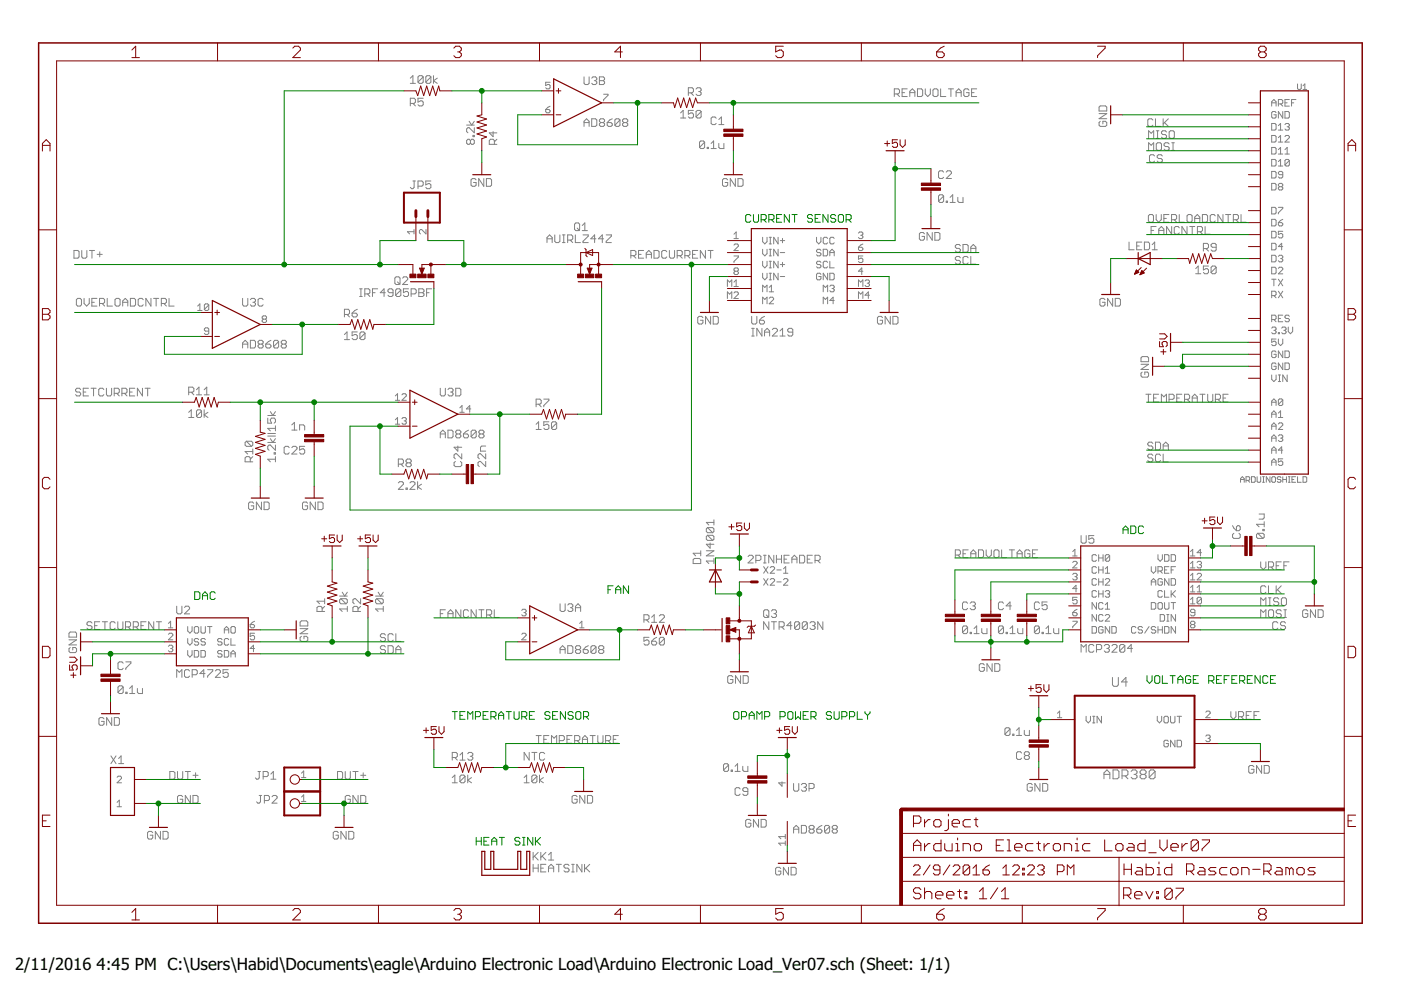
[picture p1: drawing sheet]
<svg xmlns="http://www.w3.org/2000/svg" width="297mm" height="210mm" viewBox="0 0 297 210" stroke-linecap="round" stroke-linejoin="round" font-family="sans-serif">
<defs><g id="words">
<g font-size="3.5">
<text x="3.2" y="205.7">2/11/2016</text>
<text x="20.5" y="205.7">4:45 PM C:\Users\Habid\Documents\eagle\Arduino Electronic Load\Arduino Electronic Load_Ver07.sch (Sheet: 1/1)</text>
</g>
</g></defs>
<g fill="none" stroke="#808080" stroke-width=".21">
<path d="M87 16.6l.5-.6v1.7M87 17.7h1.1M89.7 16.3v1.1l-.2 .3h-.6l-.3-.3M89.7 16.3l-.2-.3h-.6l-.3 .3v1.1M89.7 16.3l-1.1 1.1M91.4 16.3v1.1l-.3 .3h-.6l-.2-.3M91.4 16.3l-.3-.3h-.6l-.2 .3v1.1M91.4 16.3l-1.1 1.1M91.9 16v1.7M92.7 16.6l-.8 .5 .8 .6M116.6 17.4h-.9v.7l.7-.2 .2 .2v.5l-.2 .2h-.5l-.2-.2M123.8 16.3v1.4l.3 .2h.5l.3-.2v-1.4"/>
<path d="M125.5 16.6l.2-.3h.6l.2 .3v.2l-.2 .3M126 17.1h.3M126.3 17.1l.2 .3v.3l-.2 .2h-.6l-.2-.2M127.1 16.3h.8l.3 .3v.2l-.3 .3 .3 .3v.3l-.3 .2h-.8zM127.1 17.1h.8M128 20h.9v.2l-.9 .9v.3M145.9 19.7h.8l.3-.3v-.5l-.3-.3h-.8v1.6M146.5 19.7l.5 .5M147.6 18.9l.2-.3h.6l.3 .3v.3l-.3 .2M148.1 19.4h.3M148.4 19.4l.3 .3v.3l-.3 .2h-.6l-.2-.2M189.6 19.9h.8l.3-.3v-.5l-.3-.3h-.8v1.7"/>
<path d="M190.2 19.9l.5 .6M191.3 19.6h.5M192.3 18.8h-1v1.7h1M192.9 19.6h1.1M194.5 18.8h.8l.3 .3v1.1l-.3 .3h-.8zM196.2 18.8v1.1l.5 .6 .6-.6v-1.1M198.1 18.8h.5l.3 .3v1.1l-.3 .3h-.5l-.3-.3v-1.1zM199.4 18.8v1.7h1.1M201.1 18.8h1.1M201.6 18.8v1.7M202.7 19.6h1.1M205.4 19.1l-.2-.3h-.6l-.3 .3v1.1l.3 .3h.6l.2-.3v-.6h-.5"/>
<path d="M206 19.6h.5M207.1 18.8h-1.1v1.7h1.1M275.1 17.8v1l.2 .2h.4l.2-.2v-1M276.3 19h.8M276.3 18.2l.3-.4v1.2M87 21.9h.8l.3-.2v-.6l-.3-.3h-.8v1.7M87.5 21.9l.6 .6M87.5 38.4h.6M87.8 38.4v1.3l-.3 .3h-.2l-.3-.3M88.6 39.5h.9l.2-.3v-.5l-.2-.3h-.9v1.6M89.7 20.8h-1.1v.9l.6-.3h.3l.2 .3v.5l-.2 .3h-.6l-.3-.3M91.4 38.4h-1.1v.8l.5-.3h.3l.3 .3v.5l-.3 .3h-.6l-.2-.3"/>
<path d="M98.9 26.5h1.7M99.5 25.7l.5 .8 .6-.8M99.7 29.8l-.2-.3h-.3l-.3 .3v.6l.3 .2h.3l.2-.2M99.7 29.8l.3-.3h.3l.3 .3v.6l-.3 .2h-.3l-.3-.2M99.7 29.8v.6M100.3 28.7h.3v.3h-.3zM100.6 27.1v1.1l-1.1-1.1h-.3l-.3 .2v.6l.3 .3M100.9 38.1l-.2-.2h-.6l-.2 .2v1.1l.2 .3h.6l.2-.3v-.5h-.5M102.6 37.9v1.6l-1.1-1.6v1.6M103.1 37.9h.8l.3 .2v1.1l-.3 .3h-.8zM104.5 27.9v1.1l-.8-.8h1.6M104.8 30.6v-.8l-.3-.3h-.5l-.3 .3v.8h1.6"/>
<path d="M105.3 29.5l-.5 .6M115.7 23.2h.7l.2 .5-.2 .2h-.5l-.2-.2zM116.6 22.5l-.9 .7M123.8 26.8v-1.1l.6-.5 .5 .5v1.1M123.8 26h1.1M125.5 25.2h.8l.2 .2v1.1l-.2 .3h-.8zM127.4 26h.5M127.4 26l-.3 .3v.2l.3 .3h.5l.3-.3v-.2l-.3-.3M127.4 26l-.3-.3v-.3l.3-.2h.5l.3 .2v.3l-.3 .3M128.7 26h.8l.3 .3v.2l-.3 .3h-.5l-.3-.3zM129.8 25.2l-.5 .2-.6 .6M131.4 25.4v1.1l-.2 .3h-.6l-.2-.3"/>
<path d="M131.4 25.4l-.2-.2h-.6l-.2 .2v1.1M131.4 25.4l-1 1.1M132.3 26h.5M132.3 26l-.3 .3v.2l.3 .3h.5l.3-.3v-.2l-.3-.3M132.3 26l-.3-.3v-.3l.3-.2h.5l.3 .2v.3l-.3 .3M144.3 23.9l.5-.5v1.6M144.3 25h1.1M147 23.4h-1.1v.8l.6-.3h.2l.3 .3v.6l-.3 .2h-.5l-.3-.2M148.7 23.7v1.1l-.3 .2h-.6l-.2-.2M148.7 23.7l-.3-.3h-.6l-.2 .3v1.1M148.7 23.7l-1.1 1.1M149.4 30.1l-.3-.2h-.5l-.3 .2v1.1"/>
<path d="M149.4 30.1v1.1l-.3 .3h-.5l-.3-.3M149.4 30.1l-1.1 1.1M149.9 31.2h.3v.3h-.3zM150.8 31.5h1M150.8 30.4l.5-.5v1.6M151.8 25.1l-.2-.3h-.6l-.2 .3v1.1l.2 .2h.6l.2-.2M152.4 30.4v.8l.3 .3h.8v-1.1M152.4 26.4h1.1M152.4 25.3l.6-.5v1.6M154.3 38.1l-.3-.2h-.5l-.3 .2v1.1l.3 .3h.5l.3-.3v-.5h-.6M155.9 37.9v1.6l-1.1-1.6v1.6M156.5 37.9h.8l.2 .2v1.1l-.2 .3h-.8z"/>
<path d="M192.9 20.5v-1.1l.5-.6 .6 .6v1.1M200.1 36.5l-.3-.3h-.5l-.3 .3v1.1l.3 .2h.5l.3-.2M200.6 36.5l.3-.3h.5l.3 .3v.3l-1.1 1h1.1M202.7 20.5v-1.1l.6-.6 .5 .6v1.1M233 24.1h1.7l-1.7 1.1h1.7M233.3 25.7l-.3 .3v.5l.3 .3h1.1l.3-.3v-.5l-.3-.3h-.6v.6M233.3 22.5h1.1l.3 .2v.8h-1.7v-.8zM243.5 29.3v-1.6l.6 .6 .5-.6v1.6M243.5 31.9v-1.6l.6 .5 .5-.5v1.6M244.4 25.4l-.2-.2h-.6l-.2 .2v1.1l.2 .3h.6l.2-.3M244.8 33.1l-.3-.3h-.5l-.3 .3v1.1l.3 .2h.5l.3-.2M245 25.2v1.6h1.1"/>
<path d="M245.2 29.3h.5M245.2 27.7h.5M245.2 30.5l.2-.2h.6l.3 .2v1.1l-.3 .3h-.6l-.2-.3zM245.4 27.7v1.6M246.4 33.1l-.2-.3h-.6l-.3 .3v.2l.3 .3h.6l.2 .3v.3l-.2 .2h-.6l-.3-.2M246.6 25.2v1.6M246.9 26l.8 .8M247.3 28l-.2-.3h-.6l-.2 .3v.3l.2 .2h.6l.2 .3v.3l-.2 .2h-.6l-.2-.2M247.7 25.2l-1.1 1.1M247.9 30.5l-.3-.2h-.5l-.3 .2v.3l.3 .3h.5l.3 .2v.3l-.3 .3h-.5l-.3-.3M247.9 28l.3-.3h.5l.3 .3v1.1l-.3 .2h-.5l-.3-.2zM248.4 30.3h.6"/>
<path d="M248.4 31.9h.6M248.7 30.3v1.6M269.6 22.5v-.9l.5-.5 .5 .5v.9M269.6 26.2h.7l.3 .2v.9l-.3 .3h-.7zM269.6 28.7h.7l.3 .3v.9l-.3 .2h-.7zM269.6 31.3h.7l.3 .2v.9l-.3 .3h-.7zM269.6 33.8h.7l.3 .2v1l-.3 .2h-.7zM269.6 36.3h.7l.3 .3v.9l-.3 .2h-.7zM269.6 38.9h.7l.3 .2v.9l-.3 .3h-.7zM269.6 21.8h1M270.6 23.9l-.3-.3h-.4l-.3 .3v.9l.3 .2h.4l.3-.2v-.5h-.5M271 22h.7l.3-.2v-.5l-.3-.2h-.7v1.4"/>
<path d="M271 35.2h1M271 34.3l.5-.5v1.4M271 26.6l.5-.4v1.4M271 29.2l.5-.5v1.4M271 31.7l.5-.4v1.4M271 32.7h1M271 30.1h1M271 27.6h1M271.3 39.6l-.3-.3 .3-.4h.4l.3 .2-.3 .5M271.3 39.6l-.3 .2 .3 .5h.4l.3-.3-.3-.4M271.3 39.6h.4M271.5 22l.5 .5"/>
<path d="M272 23.6v1.4l-1-1.4v1.4M272 37h-.7l-.3-.2 .3-.5h.4l.3 .3v.9l-.3 .2h-.4l-.3-.2M272.4 23.6h.7l.3 .3v.9l-.3 .2h-.7zM272.4 26.4l.3-.2h.4l.3 .2-.3 .5M272.4 29l.3-.3h.4l.3 .3v.2l-1 .9h1M272.4 32.7h1M272.4 31.7l.5-.4v1.4M272.4 21.8h.5M272.9 26.9h.2M273.1 26.9l.3 .2-.3 .5h-.4l-.3-.3M273.4 34v1l-.3 .2h-.4l-.3-.2M273.4 21.1h-1v1.4h1"/>
<path d="M273.4 34l-.3-.2h-.4l-.3 .2v1M273.4 34l-1 1M273.8 21.8h.5M274.8 21.1h-1v1.4M15.7 53.1h.8l.3 .3v1.1l-.3 .2h-.8zM17.3 53.1v1.4l.3 .2h.5l.3-.2v-1.4M19 53.1h1M19.5 53.1v1.6M20.6 53.9h1.1M21.1 53.4v1.1M83.7 59l.3-.3h.5l.3 .3v1l-.3 .3h-.5l-.3-.3zM84.3 59.8l.5 .5"/>
<path d="M85.4 59l.2-.3h.6l.2 .3v.2l-1 1.1h1M87.8 49.1h-1.4l.4 .5M87.8 48.7v.9M90.3 48.7v.9l-.9-.9h-.2l-.3 .2v.5l.3 .2M116 51.4v-1l.5-.6 .6 .6v1M116 50.6h1.1M117.6 49.8v1.4l.3 .2h.5l.3-.2v-1.4M119.3 51.4h.5M119.3 49.8h.5M119.5 49.8v1.6M120.4 50.9h.8l.2-.3v-.5l-.2-.3h-.8v1.6M120.9 50.9l.5 .5"/>
<path d="M121.8 47.5l.3-.2h.5l.3 .2v1.1l-.3 .3h-.5l-.3-.3zM122 49.8v1.6h1.1M122.4 48.4l.5 .5M123.4 47.8l.6-.5v1.6M123.4 48.9h1.1M123.6 49.8h1.1v.3l-1.1 1.1v.2h1.1M126.3 50.6h-1l.8-.8v1.6M128 50.6h-1.1l.8-.8v1.6M128.5 49.8h1.1v.3l-1.1 1.1v.2h1.1M133.8 54.2h.8l.2-.3v-.5l-.2-.3h-.8v1.6M134.3 54.2l.5 .5M135.4 53.9h.5"/>
<path d="M136.5 53.1h-1.1v1.6h1.1M137 54.7v-1l.6-.6 .5 .6v1M137 53.9h1.1M138.7 53.1h.8l.2 .3v1.1l-.2 .2h-.8zM141.4 53.4l-.3-.3h-.5l-.3 .3v1.1l.3 .2h.5l.3-.2M141.9 53.1v1.4l.3 .2h.5l.3-.2v-1.4M143.6 54.2h.8l.3-.3v-.5l-.3-.3h-.8v1.6M144.1 54.2l.6 .5M145.2 54.2h.8l.3-.3v-.5l-.3-.3h-.8v1.6M145.8 54.2l.5 .5M146.8 53.9h.6M147.9 53.1h-1.1v1.6h1.1"/>
<path d="M149.6 53.1v1.6l-1.1-1.6v1.6M150.1 53.1h1.1M150.7 53.1v1.6M155.6 52l.3-.3h.4l.2 .3v.2l-.9 .9h.9M155.6 49.7l.5-.5v1.4M155.6 59.8l.5-.4v1.3M155.6 50.6h.9M155.6 54.3h.9v.2l-.9 .9v.3M155.9 57.5l-.3-.2 .3-.5h.4l.2 .2-.2 .5M155.9 57.5l-.3 .2 .3 .5h.4l.2-.2-.2-.5M155.9 57.5h.4M161.7 50.3v.9l.5 .5 .4-.5v-.9"/>
<path d="M161.7 52.9v.9l.5 .5 .4-.5v-.9M161.7 55.4v.9l.5 .5 .4-.5v-.9M161.7 57.9v1l.5 .4 .4-.4v-1M163.1 51.7h.5M163.1 50.3h.5M163.1 54.3h.5M163.1 52.9h.5M163.1 57.9h.5M163.1 59.3h.5M163.1 55.4h.5M163.1 56.8h.5M163.3 50.3v1.4"/>
<path d="M163.3 52.9v1.4M163.3 55.4v1.4M163.3 57.9v1.4M165 50.3v1.4l-1-1.4v1.4M165 52.9v1.4l-1-1.4v1.4M165 55.4v1.4l-1-1.4v1.4M165 57.9v1.4l-1-1.4v1.4M165.4 51h1M165.4 53.6h1M165.4 58.6h1M165.4 56.1h1M165.9 50.5v1"/>
<path d="M165.9 55.6v1M173.1 50.3v.9l.5 .5 .5-.5v-.9M174.1 55.6l-.3-.2h-.4l-.3 .2 .3 .5h.4l.3 .2-.3 .5h-.4l-.3-.2M174.1 53.1l-.3-.2h-.4l-.3 .2 .3 .5h.4l.3 .2-.3 .5h-.4l-.3-.3M174.1 58.2l-.3-.3h-.4l-.3 .3v.9l.3 .2h.4l.3-.2v-.5h-.5M174.5 52.9h.7l.3 .2v.9l-.3 .3h-.7zM175.5 50.5l-.3-.2h-.4l-.3 .2v1l.3 .2h.4l.3-.2M175.5 55.6l-.3-.2h-.4l-.3 .2v1l.3 .2h.4l.3-.2M175.5 57.9v1.4l-1-1.4v1.4M175.9 53.6h1M175.9 54.3v-1l.5-.4 .5 .4v1M175.9 55.4v1.4h1"/>
<path d="M175.9 57.9h.7l.3 .3v.9l-.3 .2h-.7zM176.9 50.5l-.3-.2h-.4l-.3 .2v1l.3 .2h.4l.3-.2M182 52.4h.7l.2 .5-.2 .2h-.5l-.2-.2zM182 49.4l.2-.2h.5l.2 .2-.2 .5M182.5 49.9h.2M182.7 49.9l.2 .2-.2 .5h-.5l-.2-.2M182.9 54.3h-.9v.7l.7-.3 .2 .3v.4l-.2 .3h-.5l-.2-.3M182.9 57.5h-.9l.7-.7v1.4M182.9 51.7l-.9 .7M183.4 59.6l.2-.2h.5l.2 .2-.2 .4M196 49.6l-.3-.3h-.5l-.3 .3v1.1l.3 .2h.5l.3-.2v-.6h-.5M197.7 49.3v1.6l-1.1-1.6v1.6"/>
<path d="M198.2 49.3h.8l.3 .3v1.1l-.3 .2h-.8zM200.1 41.6l-.3-.3h-.5l-.3 .3v1.1M200.1 41.6v1.1l-.3 .2h-.5l-.3-.2M200.1 41.6l-1.1 1.1M200.6 42.7h.3v.2h-.3zM201.4 42.9h1.1M201.4 41.8l.6-.5v1.6M203.1 41.8v.9l.2 .2h.9v-1.1M203.6 52.1l-.3-.3h-.5l-.3 .3v.3l.3 .3h.5l.3 .2v.3l-.3 .3h-.5l-.3-.3M203.6 54.7l-.3-.3h-.5l-.3 .3v.2l.3 .3h.5l.3 .3v.2l-.3 .3h-.5l-.3-.3M204.2 51.8h.8l.3 .3v1.1l-.3 .3h-.8zM205.3 54.7l-.3-.3h-.6l-.2 .3v1l.2 .3h.6l.3-.3"/>
<path d="M205.8 53.5v-1.1l.6-.6 .5 .6v1.1M205.8 52.7h1.1M205.8 54.4v1.6h1.1M239.4 51.3v1.7h1.1M241 52.2h.6M242.1 51.3h-1.1v1.7h1.1M242.6 51.3h.9l.2 .3v1.1l-.2 .3h-.9zM243.8 45.5h.5l.3 .3v1l-.3 .3h-.5l-.3-.3v-1zM244.1 48.9h.5M244.3 53h1.1M244.3 51.9l.5-.6v1.7M245.1 45.5v1.1l.6 .5 .5-.5v-1.1"/>
<path d="M245.1 48h-1v1.7M245.7 48.9h1.1M245.7 49.7v-1.1l.5-.6 .6 .6v1.1M246.8 46.3h.5M247.8 45.5h-1v1.6h1M248.4 46.6h.8l.3-.3v-.5l-.3-.3h-.8v1.6M248.4 48v1.7l-1.1-1.7v1.7M248.9 46.6l.6 .5M250 45.5v1.6h1.1M250 48.3l-.2-.3h-.6l-.2 .3v1.1l.2 .3h.6l.2-.3M251.7 48v1.7l-1.1-1.7v1.7M251.9 45.5h.6l.3 .3v1l-.3 .3h-.6l-.2-.3v-1z"/>
<path d="M252.2 48h1.1M252.8 48v1.7M253.3 46.3h1.1M253.3 47.1v-1.1l.6-.5 .5 .5v1.1M253.5 57l.5-.6v1.6M253.5 58h1.1M253.9 49.1h.8l.3-.2v-.6l-.3-.3h-.8v1.7M254.4 49.1l.6 .6M254.9 45.5h.9l.2 .3v1l-.2 .3h-.9zM255.1 52.7h.8l.3-.3v-.5l-.3-.3h-.8v1.6M255.5 48v1.7h1.1M255.7 52.7l.5 .5"/>
<path d="M256.2 56.4h-1.1v.8l.6-.2h.2l.3 .2v.6l-.3 .2h-.5l-.3-.2M257.7 45.8l-.3-.3h-.5l-.3 .3v1l.3 .3h.5l.3-.3M257.9 56.7v1.1l-.3 .2h-.6l-.2-.2M257.9 56.7l-.3-.3h-.6l-.2 .3v1.1M257.9 52.4h-.9l-.2-.2v-.3l.2-.3h.6l.3 .3v1.1l-.3 .2h-.6l-.2-.2M257.9 56.7l-1.1 1.1M259.3 45.5v1.6l-1.1-1.6v1.6M259.8 45.5h1.1M260.4 45.5v1.6M261.5 46.6h.8l.3-.3v-.5l-.3-.3h-.8v1.6M262 46.6l.6 .5M263.1 45.5v1.6h1.1"/>
<path d="M269.6 44h.7l.3 .2v.9l-.3 .3h-.7zM269.6 46.5h.7l.3 .2v1l-.3 .2h-.7zM269.6 49h.7l.3 .3v.9l-.3 .2h-.7zM269.6 51.6h.7l.3 .2v.9l-.3 .3h-.7zM269.6 54.1h.7l.3 .3v.9l-.3 .2h-.7zM269.6 56.7h.7l.3 .2v.9l-.3 .3h-.7zM269.6 59.2h1M270.1 59.2v1.4M271 44h1v.2l-1 .9v.3M271 47.2h.7l.3 .5-.3 .2h-.4l-.3-.2zM271 54.4l.3-.3h.4l.3 .3-.3 .4M271 56.9l.3-.2h.4l.3 .2v.2l-1 1h1"/>
<path d="M271 59.2l1 1.4M271.5 54.8h.2M271.7 54.8l.3 .3-.3 .4h-.4l-.3-.2M272 49h-1v.7l.7-.2 .3 .2v.5l-.3 .2h-.4l-.3-.2M272 59.2l-1 1.4M272 52.3h-1l.7-.7v1.4M272 46.5l-1 .7M16.5 63.3h.5l.3 .2v1.1l-.3 .3h-.5l-.3-.3v-1.1zM17.8 63.3v1l.6 .6 .5-.6v-1M19.5 64.1h.5M20.6 63.3h-1.1v1.6h1.1M21.1 64.3h.8l.3-.2v-.6l-.3-.2h-.8v1.6"/>
<path d="M21.7 64.3l.5 .6M22.7 63.3v1.6h1.1M24.7 63.3h.5l.3 .2v1.1l-.3 .3h-.5l-.3-.3v-1.1zM26 64.1h1.1M26 64.9v-1.1l.6-.5 .5 .5v1.1M27.6 63.3h.9l.2 .2v1.1l-.2 .3h-.9zM30.4 63.5l-.3-.2h-.5l-.3 .2v1.1l.3 .3h.5l.3-.3M32 63.3v1.6l-1.1-1.6v1.6M32.6 63.3h1.1M33.1 63.3v1.6M34.2 64.3h.8l.3-.2v-.6l-.3-.2h-.8v1.6M34.7 64.3l.6 .6"/>
<path d="M35.8 63.3v1.6h1.1M41.9 64.9l.5-.5v1.4M41.9 65.8h.9M44.3 70.2h-.7l-.3-.2 .3-.5h.4l.3 .2v1l-.3 .2h-.4l-.3-.2M44.3 64.7l-.3-.3h-.4l-.3 .3v.9M44.3 64.7v.9l-.3 .2h-.4l-.3-.2M44.3 64.7l-1 .9M51.4 63.3v1.3l.3 .3h.6l.2-.3v-1.3M51.4 73.8v-1.1l.6-.5 .5 .5v1.1M51.4 73h1.1M53.1 72.2h.8l.3 .2v1.1l-.3 .3h-.8zM53.1 63.5l.2-.2h.6l.3 .2v.3l-.3 .3"/>
<path d="M53.6 64.1h.3M53.9 64.1l.3 .2v.3l-.3 .3h-.6l-.2-.3M55 73h.5M55 73l-.3 .2v.3l.3 .3h.5l.3-.3v-.3l-.3-.2M55 73l-.3-.3v-.3l.3-.2h.5l.3 .2v.3l-.3 .3M55.8 63.5l-.3-.2h-.5l-.3 .2v1.1l.3 .3h.5l.3-.3M55.8 67.7l-.2 .2 .2 .5h.5l.2-.3-.2-.4M55.8 67.7l-.2-.3 .2-.4h.5l.2 .2-.2 .5M55.8 67.7h.5M56.3 73h.9l.2 .2v.3l-.2 .3h-.6l-.3-.3zM57.4 72.2l-1.1 .8M59.1 72.4v1.1l-.3 .3h-.5l-.3-.3"/>
<path d="M59.1 72.4l-.3-.2h-.5l-.3 .2v1.1M59.1 72.4l-1.1 1.1M59.9 73h.5M59.9 73l-.3 .2v.3l.3 .3h.5l.3-.3v-.3l-.3-.2M59.9 73l-.3-.3v-.3l.3-.2h.5l.3 .2v.3l-.3 .3M73 70.9l.6-.5v1.6M73 72h1.1M73 66.7h.9l.2-.3v-.6l-.2-.2h-.9v1.6M73.6 66.7l.5 .5M74.7 66.4h.8l.3 .3v.2l-.3 .3h-.6l-.2-.3zM75.8 70.4h-1.1v.8l.5-.3h.3l.3 .3v.5l-.3 .3h-.6l-.2-.3M75.8 65.6l-.6 .2-.5 .6"/>
<path d="M76.2 62.9h.6M76.2 61.2h.6M76.5 61.2v1.7M77.3 62.3h.8l.3-.2v-.6l-.3-.3h-.8v1.7M77.4 70.7v1l-.3 .3h-.5l-.3-.3M77.4 70.7l-.3-.3h-.5l-.3 .3v1M77.4 70.7l-1.1 1M77.9 62.3l.5 .6M79 62.1h.5M80.1 61.2h-1.1v1.7M81.7 62.1h-1.1l.8-.9v1.7M83.3 62.1h-.8l-.2-.3v-.3l.2-.3h.6l.2 .3v1.1l-.2 .3h-.6l-.2-.3"/>
<path d="M85 61.5v1.1l-.3 .3h-.5l-.3-.3M85 61.5l-.3-.3h-.5l-.3 .3v1.1M85 61.5l-1.1 1.1M86.6 61.2h-1.1v.9l.6-.3h.2l.3 .3v.5l-.3 .3h-.5l-.3-.3M87.2 62.3h.8l.2-.2v-.6l-.2-.3h-.8v1.7M88.8 61.2h.8l.3 .3v.3l-.3 .3 .3 .2v.3l-.3 .3h-.8zM88.8 62.1h.8M90.4 62.1h.6M91.5 61.2h-1.1v1.7M149 67.4l-.2-.3h-.6l-.3 .3v1l.3 .3h.6l.2-.3v-.5h-.5M150.7 67.1v1.6l-1.1-1.6v1.6M151.2 67.1h.8l.3 .3v1l-.3 .3h-.8z"/>
<path d="M154.2 60.7v-1.3l.5 .4 .5-.4v1.3M154.2 63.3v-1.4l.5 .5 .5-.5v1.4M155.6 62.1l.3-.2h.4l.2 .2v.3l-.9 .9h.9M155.6 60.7h.9M159.4 67.1v1.3l.2 .3h.6l.3-.3v-1.3M159.4 71.2h.5M159.4 69.6h.5M159.6 69.6v1.6M161 67.9h.8l.3 .3v.2l-.3 .3h-.5l-.3-.3zM161.5 69.6v1.6l-1-1.6v1.6M161.7 61.9v-1.4l.5 .4 .4-.4v1.4M161.7 64.4v-1.4l.5 .5 .4-.5v1.4"/>
<path d="M162.1 71.2v-1l.5-.6 .6 .6v1M162.1 70.4h1.1M162.1 67.1l-.6 .3-.5 .5M163.1 60.9l.5-.4v1.4M163.1 61.9h.9M163.1 63.2l.2-.2h.5l.2 .2v.3l-.9 .9h.9M163.7 69.9l.3-.3h.5l.3 .3v.3l-1.1 1h1.1M165.4 71.2h1.1M165.4 70.2l.5-.6v1.6M168.1 70.4h-.8l-.3-.2v-.3l.3-.3h.5l.3 .3v1.1l-.3 .2h-.5l-.3-.2M174.5 61.9v-1.4l.5 .4 .5-.4v1.4M174.5 64.4v-1.4l.5 .5 .5-.5v1.4"/>
<path d="M175.9 60.7l.3-.2h.4l.3 .2-.3 .5M176.4 61.2h.2M176.6 61.2l.3 .2-.3 .5h-.4l-.3-.3M176.9 63.7h-1l.7-.7v1.4M182 60.7v-1.3l.5 .4 .4-.4v1.3M182 63.3v-1.4l.5 .5 .4-.5v1.4M183.9 60h.2M184.1 60l.2 .3-.2 .4h-.5l-.2-.2M184.3 62.6h-.9l.7-.7v1.4M187.1 67.4l-.2-.3h-.6l-.3 .3v1l.3 .3h.6l.2-.3v-.5h-.5M188.8 67.1v1.6l-1.1-1.6v1.6M189.3 67.1h.8l.3 .3v1l-.3 .3h-.8z"/>
<path d="M234.3 63.5l-.3-.2h-.5l-.3 .2v1.1l.3 .3h.5l.3-.3v-.5h-.6M235.9 63.3v1.6l-1.1-1.6v1.6M236.5 63.3h.8l.3 .2v1.1l-.3 .3h-.8zM241.9 77.2h1.6l-1.6 1.1h1.6M242.2 78.9l-.3 .2v.6l.3 .3h1.1l.2-.3v-.6l-.2-.2h-.6v.5M242.2 75.6h1.1l.2 .3v.8h-1.6v-.8zM269.6 62.7h.7l.3-.3v-.4l-.3-.3h-.7v1.4M269.6 67.8h.7l.3-.3v-.4l-.3-.3h-.7v1.4M269.6 79.5v.9l.5 .5 .5-.5v-.9M269.6 69.6l.3-.3h.4l.3 .3-.3 .4M270.1 62.7l.5 .4M270.1 67.8l.5 .4"/>
<path d="M270.1 70h.2M270.3 70l.3 .3-.3 .5h-.4l-.3-.3M270.6 71.9h-1v.7l.7-.3 .3 .3v.4l-.3 .3h-.4l-.3-.3M270.6 74.7l-.3-.3h-.4l-.3 .3v.9l.3 .2h.4l.3-.2v-.5h-.5M270.6 77.2l-.3-.2h-.4l-.3 .2v.9l.3 .3h.4l.3-.3v-.4h-.5M271 71.9v.9l.5 .5 .5-.5v-.9M271 61.7l1 1.4M271 70.5h.3v.3h-.3zM271 79.5h.5M271 67.5h.5M271.3 79.5v1.4M271.7 69.6l.3-.3h.4l.3 .3-.3 .4"/>
<path d="M272 74.4v1.4l-1-1.4v1.4M272 77v1.4l-1-1.4v1.4M272 61.7l-1 1.4M272 66.8h-1v1.4h1M272.2 70h.2M272.4 74.4h.7l.3 .3v.9l-.3 .2h-.7zM272.4 77h.7l.3 .2v.9l-.3 .3h-.7zM272.4 70l.3 .3-.3 .5h-.4l-.3-.3M272.9 79.5v1.4l-.9-1.4v1.4M273.1 69.3v1l.5 .5 .5-.5v-1M273.4 67.1l-.3-.3h-.4l-.3 .3 .3 .4h.4l.3 .3-.3 .4h-.4l-.3-.2M17.1 82.6l-.3-.3h-.5l-.3 .3v.3l.3 .2h.5l.3 .3v.3l-.3 .2h-.5l-.3-.2"/>
<path d="M17.7 83.1h.5M18.8 82.3h-1.1v1.6h1.1M19.3 82.3h1.1M19.8 82.3v1.6M22 82.6l-.2-.3h-.6l-.3 .3v1.1l.3 .2h.6l.2-.2M22.6 82.3v1.4l.2 .2h.6l.3-.2v-1.4M24.2 83.4h.8l.3-.3v-.5l-.3-.3h-.8v1.6M24.7 83.4l.6 .5M25.8 83.4h.9l.2-.3v-.5l-.2-.3h-.9v1.6M26.4 83.4l.5 .5M27.5 83.1h.5M28.6 82.3h-1.1v1.6h1.1"/>
<path d="M30.2 82.3v1.6l-1.1-1.6v1.6M30.8 82.3h1M31.3 82.3v1.6M40 87.4l.6-.5v1.6M40 88.5h1.1M40 83.2h.8l.3-.3v-.5l-.3-.3h-.8v1.6M40.6 83.2l.5 .5M41.7 82.6l.5-.5v1.6M41.7 83.7h1M42.7 87.2v1l-.2 .3h-.6l-.2-.3M42.7 87.2l-.2-.3h-.6l-.2 .3v1M42.7 87.2l-1 1"/>
<path d="M43.3 86.9v1.6M43.3 83.7h1.1M43.3 82.6l.5-.5v1.6M44.1 87.4l-.8 .6 .8 .5M52.2 93.6l-.2 .2v.6l.2 .2h1.1M52.2 93.6h1.1l.3 .2v.6l-.3 .2M52.2 93.6l1.1 1M53.1 97.9v-.8l-.3-.3h-.6l-.2 .3v.8h1.6M53.6 96.8l-.5 .6M53.6 95.7h-1.6l.5 .6M53.6 95.2v1.1M56.8 88.6v1.1h.8l-.3-.5v-.3l.3-.3h.5l.3 .3v.6l-.3 .2"/>
<path d="M56.8 93.8h1.6M56.8 92.5h1.6M56.8 91.9h1.6M56.8 88.1h1.6M57.3 93l.5 .8 .6-.8M57.3 87.3l.5 .8 .6-.8M58.1 96h.3v.3h-.3zM58.4 97.4h-1.6l.5 .5M58.4 90.3v1.1M58.4 94.4v1.1l-1.1-1.1h-.3l-.2 .2v.6l.2 .3M58.4 96.8v1.1M58.4 90.8h-1.6l.5 .6"/>
<path d="M61.3 94.9l-.2-.3h-.6l-.3 .3v1.1l.3 .3h.6l.2-.3M61.9 94.9l.2-.3h.6l.3 .3v.3l-1.1 1.1h1.1M61.9 90.1l.5-.5v1.6M61.9 91.2h1.1M63.5 91.2v-1.1h.8l.3 .3v.8M64.6 94.6h-1.1v.8l.6-.2h.2l.3 .2v.6l-.3 .3h-.5l-.3-.3M83.8 89.9h1M83.8 89l.5-.5v1.4M83.8 83.9l.5-.4v1.4M83.8 84.9h1M84.5 98.4h.8l.2-.3v-.5l-.2-.3h-.8v1.7M85 98.4l.5 .6"/>
<path d="M85.2 88.8l.2-.3h.5l.2 .3-.2 .4M85.2 83.7l.2-.2h.5l.2 .2v.2l-.9 1h.9M85.7 89.2h.2M85.9 89.2l.2 .3-.2 .4h-.5l-.2-.2M86.4 98.1l-.3-.2v-.3l.3-.3h.5l.3 .3v.3l-.3 .2M86.4 98.1l-.3 .3v.3l.3 .3h.5l.3-.3v-.3l-.3-.3M86.4 98.1h.5M93.3 82.3v1.4l.3 .2h.5l.3-.2v-1.4M93.3 92.8v-1.1l.6-.5 .5 .5v1.1M93.3 92h1.1M95 91.2h.8l.3 .3v1.1l-.3 .2h-.8zM95 82.6l.2-.3h.6l.3 .3v.3l-.3 .2"/>
<path d="M95.5 83.1h.3M95.8 83.1l.3 .3v.3l-.3 .2h-.6l-.2-.2M96.5 97.8l-.2 .3v.6l.2 .2h1.1l.3-.2v-.6l-.3-.3M96.6 82.3h.8l.3 .3v1.1l-.3 .2h-.8zM96.9 92h.5M96.9 92l-.3 .3v.3l.3 .2h.5l.3-.2v-.3l-.3-.3M96.9 92l-.3-.3v-.2l.3-.3h.5l.3 .3v.2l-.3 .3M97.1 94.6v1.1l-.8-.9h1.6M97.5 86.5l.5-.5v1.4M97.5 87.4h.9M97.9 96.2v1.1l-1.1-1.1h-.3l-.2 .3v.5l.2 .3M98.3 92h.8l.2 .3v.3l-.2 .2h-.6l-.2-.2z"/>
<path d="M99.3 91.2l-1 .8M99.8 86.7h-.9l.7-.7v1.4M101 91.5v1.1l-.3 .2h-.5l-.3-.2M101 91.5l-.3-.3h-.5l-.3 .3v1.1M101 91.5l-1.1 1.1M101.8 92h.5M101.8 92l-.3 .3v.3l.3 .2h.5l.3-.2v-.3l-.3-.3M101.8 92l-.3-.3v-.2l.3-.3h.5l.3 .3v.2l-.3 .3M103 97.8v1.1l-1.1-1.1h-.3l-.3 .3v.6l.3 .2M103 96.2v1.1l-1.1-1.1h-.3l-.3 .3v.5l.3 .3M103 94.6h-.8l-.3 .2v.9h1.1M113.7 90l.5-.6v1.7"/>
<path d="M113.7 91.1h1M113.7 85.7h.8l.2-.3v-.5l-.2-.3h-.8v1.7M114.2 85.7l.5 .6M115.3 84.6h1.1v.3l-1.1 1.1v.3M116.4 89.4h-1.1v.8l.5-.2h.3l.3 .2v.6l-.3 .3h-.5l-.3-.3M118 89.7v1.1l-.2 .3h-.6l-.3-.3M118 89.7l-.2-.3h-.6l-.3 .3v1.1M118 89.7l-1.1 1.1M243 83.6h1M243.5 83.6v1.6M244.4 94l-.2-.3h-.6l-.2 .3v.3l.2 .3h.6l.2 .2v.3l-.2 .3h-.6l-.2-.3M244.4 96.6l-.2-.3h-.6l-.2 .3v.2l.2 .3h.6l.2 .3v.2l-.2 .3h-.6l-.2-.3"/>
<path d="M244.6 84.4h.5M245 93.7h.8l.3 .3v1.1l-.3 .3h-.8zM245.7 83.6h-1.1v1.6h1.1M246.1 96.6l-.3-.3h-.5l-.3 .3v1l.3 .3h.5l.3-.3M246.2 85.2v-1.6l.6 .5 .5-.5v1.6M246.6 94.6h1.1M246.6 95.4v-1.1l.6-.6 .5 .6v1.1M246.6 96.3v1.6h1.1M247.9 84.7h.8l.2-.3v-.5l-.2-.3h-.8v1.6M249.5 84.4h.5M250.6 83.6h-1.1v1.6h1.1M251.1 84.7h.8l.3-.3v-.5l-.3-.3h-.8v1.6"/>
<path d="M251.7 84.7l.5 .5M252.8 85.2v-1.1l.5-.5 .6 .5v1.1M252.8 84.4h1.1M254.4 83.6h1.1M255 83.6v1.6M256.1 83.6v1.3l.2 .3h.6l.2-.3v-1.3M257.7 84.7h.8l.3-.3v-.5l-.3-.3h-.8v1.6M258.2 84.7l.6 .5M259.3 84.4h.6M260.4 83.6h-1.1v1.6h1.1M269.6 86v-1l.5-.4 .5 .4v1M269.6 88.5v-.9l.5-.5 .5 .5v.9"/>
<path d="M269.6 91.1v-1l.5-.4 .5 .4v1M269.6 93.6v-.9l.5-.5 .5 .5v.9M269.6 96.1v-.9l.5-.5 .5 .5v.9M269.6 98.7v-1l.5-.4 .5 .4v1M269.6 85.3h1M269.6 87.8h1M269.6 90.4h1M269.6 92.9h1M269.6 95.4h1M269.6 98h1M271 89.9l.3-.2h.4l.3 .2v.2l-1 1h1M271 92.4l.3-.2h.4l.3 .2-.3 .5"/>
<path d="M271 88.5h1M271 87.6l.5-.5v1.4M271 80.9h.5M271.5 92.9h.2M271.7 92.9l.3 .2-.3 .5h-.4l-.3-.2M272 84.8v.9l-.3 .3h-.4l-.3-.3M272 97.3h-1v.7l.7-.3 .3 .3v.4l-.3 .3h-.4l-.3-.3M272 95.4h-1l.7-.7v1.4M272 84.8l-.3-.2h-.4l-.3 .2v.9M272 84.8l-1 .9M53.8 106.7l-.3-.3h-.5l-.3 .3v1.1l.3 .3h.5l.3-.3v-.5h-.5M55.4 106.4v1.7l-1-1.7v1.7"/>
<path d="M56 106.4h.8l.3 .3v1.1l-.3 .3h-.8zM65.2 106.7l-.2-.3h-.6l-.3 .3v1.1l.3 .3h.6l.2-.3v-.5h-.5M66.9 106.4v1.7l-1.1-1.7v1.7M67.4 106.4h.8l.3 .3v1.1l-.3 .3h-.8zM84.5 102.4l.2-.3h.6l.2 .3v.3l-1 1.1h1M86.1 103.5h.3v.3h-.3zM86.9 102.4l.3-.3h.5l.3 .3v.3l-1.1 1.1h1.1M88.5 102.1v1.7M89.4 102.7l-.9 .5 .9 .6M147.2 118.4h1.1l.3 .3v.8h-1.6v-.8zM148.6 116.8v1.1M148.6 117.3h-1.6l.5 .6"/>
<path d="M149.8 116.8h1.6l-1.6 1.1h1.6M150 111.9h1.1l.3 .2v.6l-.3 .2M150 113.5h1.1l.3 .3v.5l-.3 .3M150 113.5l-.2 .3v.5l.2 .3h1.1M150 111.9l-.2 .2v.6l.2 .2h1.1M150 113.5l1.1 1.1M150 111.9l1.1 1M150.6 115.1v1.1l-.8-.8h1.6M151.4 119h-1.6l.5 .5M151.4 110.2v1.1M151.4 118.4v1.1M151.4 110.8h-1.6l.5 .5"/>
<path d="M158.6 118l.3-.3h.5l.3 .3v.3l-1.1 1.1h1.1M160.3 118.8h.8l.2-.2v-.6l-.2-.3h-.8v1.7M161.9 119.4h.5M161.9 117.7h.5M162.2 117.7v1.7M164.1 117.7v1.7l-1.1-1.7v1.7M164.6 117.7v1.7M164.6 118.6h1.1M165.7 117.7v1.7M166.2 118.6h.6M167.3 117.7h-1.1v1.7h1.1M167.9 118.6h1.1"/>
<path d="M167.9 119.4v-1.1l.5-.6 .6 .6v1.1M169.5 117.7h.8l.3 .3v1.1l-.3 .3h-.8zM171.2 118.6h.5M172.2 117.7h-1v1.7h1M172.8 118.8h.8l.3-.2v-.6l-.3-.3h-.8v1.7M173.3 118.8l.6 .6M202.5 117.7h.8l.3-.3v-.5l-.3-.3h-.8v1.6M203.1 117.7l.5 .5M204.2 117.4h.5M205.3 116.6h-1.1v1.6h1.1M205.8 117.4h1.1M205.8 118.2v-1.1l.6-.5 .5 .5v1.1"/>
<path d="M207.5 116.6h.8l.2 .3v1.1l-.2 .2h-.8zM209.1 116.6v1.1l.5 .5 .6-.5v-1.1M211 116.6h.5l.3 .3v1.1l-.3 .2h-.5l-.3-.2v-1.1zM212.4 116.6v1.6h1M214 116.6h1.1M214.5 116.6v1.6M215.6 118.2v-1.1l.6-.5 .5 .5v1.1M215.6 117.4h1.1M218.4 116.9l-.3-.3h-.5l-.3 .3v1.1l.3 .2h.5l.3-.2v-.6h-.6M218.9 117.4h.6M220 116.6h-1.1v1.6h1.1M227.4 116.9l.5-.4v1.4"/>
<path d="M227.4 119.3l.3-.3h.4l.3 .3v.2l-1 .9h1M227.4 117.9h1M229.2 113.6v1.3l.3 .3h.5l.3-.3v-1.3M231.9 113.6h-1.1v.8l.6-.3h.3l.2 .3v.5l-.2 .3h-.6l-.3-.3M232.5 117.8l-.3-.2h-.4l-.3 .2v1l.3 .2h.4l.3-.2M232.9 117.6v1.4M232.9 118.3h1M233.9 117.6v1.4M235.3 117.8v1l-.3 .2h-.4l-.3-.2M235.3 117.8l-.3-.2h-.4l-.3 .2v1M235.3 117.8l-1 1M245.5 117.6v.9l.5 .5 .4-.5v-.9"/>
<path d="M246.9 117.6h.7l.2 .2v1l-.2 .2h-.7zM248.3 117.6h.7l.2 .2v1l-.2 .2h-.7zM252.4 116.9l.5-.4v1.4M252.4 119.5l.5-.5v1.4M252.4 117.9h.9M253.8 119.3l.2-.3h.5l.2 .3-.2 .4M254.3 119.7h.2M254.5 119.7l.2 .3-.2 .4h-.5l-.2-.2M254.7 117.2h-.9l.7-.7v1.4M261.3 111.4l.8 1.1M261.6 113.1l-.3 .2v.6l.3 .3h1.1l.3-.3v-.6l-.3-.2M262.1 111.7l.3-.3h.3l.3 .3v.5l-.3 .3h-.6z"/>
<path d="M263 102.3v-.8l.4-.4 .4 .4v.8M263 101.7h.8M264.2 101.9h.6l.2-.2v-.4l-.2-.2h-.6v1.2M264.6 101.9l.4 .4M265.3 101.1h.6l.2 .2v.8l-.2 .2h-.6zM266.5 101.1v1l.2 .2h.4l.2-.2v-1M266.7 113.1l-.3 .2v.6l.3 .3h1.1M266.7 113.1h1.1l.2 .2v.6l-.2 .3M266.7 113.1l1.1 1.1M267 109h1v.8l-.2 .3h-.8M267.3 119.1v1.1l.5 .6 .6-.6v-1.1M267.7 101.1h.4"/>
<path d="M267.7 102.3h.4M267.8 112.2h.2v.3h-.2zM267.9 101.1v1.2M268 110.6v1.1M268 111.2h-1.6l.6 .5M269.3 101.1v1.2l-.8-1.2v1.2M269.8 101.1h.4l.2 .2v.8l-.2 .2h-.4l-.2-.2v-.8zM270.6 120h.5M271.6 101.3l-.2-.2h-.4l-.2 .4 .2 .2h.4l.2 .4-.2 .2h-.4l-.2-.2M271.7 119.1h-1.1v1.7h1.1M272 101.7h.8M272 101.1v1.2"/>
<path d="M272.2 120h.6M272.8 101.1v1.2M273.2 101.1h.3M273.2 102.3h.3M273.3 119.1h-1.1v1.7M273.3 101.1v1.2M273.9 101.7h.4M274.7 101.1h-.8v1.2h.8M275.1 101.1v1.2h.8M276.3 101.1h.6l.2 .2v.8l-.2 .2h-.6zM14.6 135.7h1.6l-1.6 1h1.6M14.9 137.3l-.3 .3v.5l.3 .3h1.1l.2-.3v-.5l-.2-.3h-.6v.5"/>
<path d="M14.9 134h1.1l.2 .3v.8h-1.6v-.8zM19.5 132.1l-.3-.3h-.5l-.3 .3v.3l.3 .3h.5l.3 .2v.3l-.3 .3h-.5l-.3-.3M20.1 132.7h.5M21.1 131.8h-1v1.7h1M21.7 131.8h1.1M22.2 131.8v1.7M24.4 132.1l-.2-.3h-.6l-.3 .3v1.1l.3 .3h.6l.2-.3M25 131.8v1.4l.3 .3h.5l.3-.3v-1.4M26.6 132.9h.8l.3-.2v-.6l-.3-.3h-.8v1.7M27.2 132.9l.5 .6M28.3 132.9h.8l.2-.2v-.6l-.2-.3h-.8v1.7M28.8 132.9l.5 .6"/>
<path d="M29.9 132.7h.5M31 131.8h-1.1v1.7h1.1M32.6 131.8v1.7l-1.1-1.7v1.7M33.2 131.8h1M33.7 131.8v1.7M35.7 137l.2-.2h.5l.2 .2-.2 .5M35.7 134.5l.2-.2h.5l.2 .2v.2l-.9 1h.9M35.7 132.2l.5-.5v1.4M35.7 133.1h.9M36.2 137.5h.2M36.4 137.5l.2 .2-.2 .5h-.5l-.2-.2M37.5 128.5v1.4l.2 .3h.6l.3-.3v-1.4"/>
<path d="M39.1 128.8l.3-.3h.5l.3 .3v.3l-1.1 1.1h1.1M39.8 132.8v1l.5 .4 .4-.4v-1M39.8 135.4v.9l.5 .5 .4-.5v-.9M39.8 137.9v1l.5 .4 .4-.4v-1M41.2 137.9h.7l.2 .3v.9l-.2 .2h-.7zM41.4 132.8h.5l.2 .3v.9l-.2 .2h-.5l-.2-.2v-.9zM42.1 135.6l-.2-.2h-.5l-.2 .2v.2l.2 .3h.5l.2 .4-.2 .3h-.5l-.2-.3M42.6 132.8v1.2l.2 .2h.5l.2-.2v-1.2M42.6 137.9h.7l.2 .3v.9l-.2 .2h-.7zM43.5 135.6l-.2-.2h-.5l-.2 .2 .2 .5h.5l.2 .2-.2 .5h-.5l-.2-.3M44 132.8h.9M44.5 132.8v1.4"/>
<path d="M47.1 135.6l-.3-.2h-.4l-.3 .2 .3 .5h.4l.3 .2-.3 .5h-.4l-.3-.3M47.1 138.2l-.3-.3h-.4l-.3 .3 .3 .4h.4l.3 .3-.3 .4h-.4l-.3-.2M47.6 137.9h.7l.2 .3v.9l-.2 .2h-.7zM47.6 134.2v-.9l.4-.5 .5 .5v.9M47.6 133.5h.9M48.5 135.6l-.2-.2h-.5l-.2 .2v.9l.2 .3h.5l.2-.3M49 139.3v-.9l.4-.5 .5 .5v.9M49 133.1l.2-.3h.5l.2 .3v.9l-.2 .2h-.5l-.2-.2zM49 135.4v1.4h.9M49 138.6h.9M53 132.4h.7l.3 .5-.3 .2h-.4l-.3-.2zM54 137.5h-1l.7-.7v1.4"/>
<path d="M54 134.3h-1v.7l.5-.3 .5 .3v.4l-.3 .3h-.4l-.3-.3M54 131.7l-1 .7M63.6 133.3h1.7l-1.7 1.1h1.7M63.9 134.9l-.3 .3v.5l.3 .3h1.1l.3-.3v-.5l-.3-.3h-.5v.5M63.9 131.6h1.1l.3 .3v.8h-1.7v-.8zM68.3 129.6v-.8l-.3-.2h-.5l-.3 .2v.8h1.6M68.8 128.6l-.5 .5M68.8 127.5h-1.6l.6 .5M68.8 126.9v1.1M72 126.4h1.6M72.3 126.9h1.1l.2 .3v.5l-.2 .3M72.3 126.9l-.3 .3v.5l.3 .3h1.1"/>
<path d="M72.3 126.9l1.1 1.1M72.6 125.6l.5 .8 .5-.8M73.6 129.1h-1.6l.6 .5M73.6 128.6v1M75.9 129.6v-.8l-.3-.2h-.5l-.3 .2v.8h1.7M76.5 126.9v1.1l-1.1-1.1h-.3l-.3 .3v.5l.3 .3M76.5 128.6l-.6 .5M79.6 126.4h1.7M79.9 126.9l-.3 .3v.5l.3 .3h1.1M79.9 126.9h1.1l.3 .3v.5l-.3 .3M79.9 126.9l1.1 1.1M80.2 125.6l.5 .8 .6-.8"/>
<path d="M81.3 129.1h-1.7l.6 .5M81.3 128.6v1M81.7 137.2l-.3-.3h-.5l-.3 .3v.3l.3 .2h.5l.3 .3v.3l-.3 .2h-.5l-.3-.2M81.7 134.6l-.3-.2h-.5l-.3 .2v.3l.3 .3h.5l.3 .2v.3l-.3 .3h-.5l-.3-.3M82.3 136.9h.8l.3 .3v1.1l-.3 .2h-.8zM83.4 134.6l-.3-.2h-.6l-.2 .2v1.1l.2 .3h.6l.3-.3M83.9 137.7h1.1M83.9 134.4v1.6h1.1M83.9 138.5v-1l.6-.6 .5 .6v1M93.3 130.1h.6M94.4 129.3h-1.1v1.6M95 130.9v-1.1l.5-.5 .6 .5v1.1"/>
<path d="M95 130.1h1.1M97.7 129.3v1.6l-1.1-1.6v1.6M99.3 129.6l-.2-.3h-.6l-.2 .3v1l.2 .3h.6l.2-.3M101 129.3v1.6l-1.1-1.6v1.6M101.5 129.3h1.1M102.1 129.3v1.6M103.2 130.4h.8l.2-.3v-.5l-.2-.3h-.8v1.6M103.7 130.4l.5 .5M104.8 129.3v1.6h1.1M110.6 134.5l.2-.2h.5l.2 .2v.2l-.9 1h.9M110.6 129.4l.2-.2h.5l.2 .2-.2 .5M111.1 129.9h.2"/>
<path d="M111.3 129.9l.2 .2-.2 .5h-.5l-.2-.3M118.7 128v1.4l.3 .2h.5l.3-.2v-1.4M118.7 138.5v-1l.6-.6 .5 .6v1M118.7 137.7h1.1M120.4 136.9h.8l.3 .3v1.1l-.3 .2h-.8zM120.4 128.3l.2-.3h.6l.3 .3v.3l-.3 .2M120.9 128.8h.3M121.2 128.8l.3 .3v.3l-.3 .2h-.6l-.2-.2M122 129.6v-1l.6-.6 .5 .6v1M122 128.8h1.1M122.3 137.7h.5M122.3 137.7l-.3 .3v.3l.3 .2h.5l.3-.2v-.3l-.3-.3"/>
<path d="M122.3 137.7l-.3-.2v-.3l.3-.3h.5l.3 .3v.3l-.3 .2M122.9 133.1h.9M122.9 132.2l.5-.5v1.4M123.7 137.7h.8l.2 .3v.3l-.2 .2h-.6l-.2-.2zM124.7 136.9l-.5 .3-.5 .5M126.4 137.2v1.1l-.3 .2h-.5l-.3-.2M126.4 137.2l-.3-.3h-.5l-.3 .3v1.1M126.4 137.2l-1.1 1.1M127.2 137.7h.5M127.2 137.7l-.3 .3v.3l.3 .2h.5l.3-.2v-.3l-.3-.3M127.2 137.7l-.3-.2v-.3l.3-.3h.5l.3 .3v.3l-.3 .2M136.5 131.4h.8l.3-.3v-.5l-.3-.3h-.8v1.7"/>
<path d="M137.1 131.4l.5 .6M137.6 135.1h-1.1v.9l.6-.3h.2l.3 .3v.5l-.3 .3h-.5l-.3-.3M138.2 136h.8l.2 .2v.3l-.2 .3h-.6l-.2-.3zM138.2 130.9l.5-.6v1.7M138.2 132h1M139.2 135.1l-1 .9M139.8 130.6l.3-.3h.5l.3 .3v.3l-1.1 1.1h1.1M140.9 135.4v1.1l-.3 .3h-.5l-.3-.3M140.9 135.4l-.3-.3h-.5l-.3 .3v1.1M140.9 135.4l-1.1 1.1M161.9 120.1l.9 1.4M161.9 122.7l.9 1.4"/>
<path d="M162.2 129.3h.5l.3 .3v1l-.3 .3h-.5l-.3-.3v-1zM162.5 130.4l.5 .5M162.8 120.1l-.9 1.4M162.8 122.7l-.9 1.4M163 131.8v1.7l-1.1-1.7v1.7M163.3 122.9l.2-.2h.5l.2 .2v.2l-.9 1h.9M163.3 120.4l.2-.3h.5l.2 .3v.2l-.9 .9h.9M163.6 129.6l.2-.3h.6l.2 .3v.2l-.2 .3M163.6 131.8h1M164.1 130.1h.3M164.1 131.8v1.7M164.4 130.1l.2 .3v.2l-.2 .3h-.6l-.2-.3"/>
<path d="M164.7 123.4h.9M164.7 120.8h.9M165.2 132.9h.8l.3-.2v-.6l-.3-.3h-.8v1.7M165.7 132.9l.6 .6M166.1 122.9l.2-.2h.5l.2 .2v.2l-.9 1h.9M166.1 121.5h.9M166.1 120.6l.5-.5v1.4M167.9 132.7h-1.1l.8-.9v1.7M169.5 132.1l-.2-.3h-.6l-.2 .3v1.1M169.5 132.1v1.1l-.2 .3h-.6l-.2-.3M169.5 132.1l-1 1.1M171.2 132.1l-.3-.3h-.5l-.3 .3v1.1"/>
<path d="M171.2 132.1v1.1l-.3 .3h-.5l-.3-.3M171.2 132.1l-1.1 1.1M171.7 132.1l.3-.3h.6l.2 .3v.3l-.2 .3M172.3 132.7h.3M172.6 132.7l.2 .2v.3l-.2 .3h-.6l-.3-.3M174.5 131.8v1.7l-1.1-1.7v1.7M205.1 133v1.1l-.2 .2h-.6l-.2-.2M205.1 133l-.2-.3h-.6l-.2 .3v1.1M205.1 127.9l-.2-.3h-.6l-.2 .3v1.1l.2 .3h.6l.2-.3M205.1 133l-1 1.1M205.7 134.1h.3v.2h-.3zM205.7 127.9l.3-.3h.5l.3 .3v.3l-.3 .3"/>
<path d="M206.2 128.5h.3M206.5 134.3h1.1M206.5 133.3l.6-.6v1.6M206.5 128.5l.3 .2v.3l-.3 .3h-.5l-.3-.3M208.2 133.3v.8l.2 .2h.9v-1M212.8 133v1.1l-.3 .2h-.5l-.3-.2M212.8 133l-.3-.3h-.5l-.3 .3v1.1M212.8 127.9l-.3-.3h-.5l-.3 .3v1.1l.3 .3h.5l.3-.3M212.8 133l-1.1 1.1M213.3 134.1h.3v.2h-.3zM214.1 134.3h1.1M214.1 133.3l.6-.6v1.6"/>
<path d="M214.4 128.5h-1.1l.8-.9v1.7M215.8 133.3v.8l.2 .2h.9v-1M220.4 133v1.1l-.3 .2h-.5l-.3-.2M220.4 133l-.3-.3h-.5l-.3 .3v1.1M220.4 127.9l-.3-.3h-.5l-.3 .3v1.1l.3 .3h.5l.3-.3M220.4 133l-1.1 1.1M220.9 134.1h.3v.2h-.3zM221.8 134.3h1M221.8 133.3l.5-.6v1.6M222 127.6h-1.1v.9l.9-.3 .2 .3v.5l-.2 .3h-.6l-.3-.3M223.4 133.3v.8l.3 .2h.8v-1M227.4 121.8l.3-.2h.4l.3 .2-.3 .5"/>
<path d="M227.4 129.9h.7l.3 .4-.3 .3h-.4l-.3-.3zM227.4 131.7h1v.3l-1 .9v.2M227.9 122.3h.2M228.1 122.3l.3 .2-.3 .5h-.4l-.3-.3M228.4 124.8h-1l.7-.7v1.4M228.4 126.6h-1v.7l.7-.2 .3 .2v.5l-.3 .2h-.4l-.3-.2M228.4 129.2l-1 .7M229.2 138.3v-1.6l.5 .5 .6-.5v1.6M231.5 132.8h.7l.3 .3v.9l-.3 .2h-.7zM231.9 136.9l-.2-.2h-.6l-.3 .2v1.1l.3 .3h.6l.2-.3M232.5 137.7h.8l.3-.2v-.6l-.3-.2h-.8v1.6M232.5 127.8v1.4l-1-1.4v1.4"/>
<path d="M232.5 130.3v1.4l-1-1.4v1.4M232.5 122.9l-.3-.2h-.4l-.3 .2v.9l.3 .3h.4l.3-.3M232.5 120.4l-.3-.3h-.4l-.3 .3v.9l.3 .2h.4l.3-.2M232.5 125.5l-.3-.3h-.4l-.3 .3v.9l.3 .2h.4l.3-.2M232.9 123.4h1M232.9 120.1v1.4M232.9 122.7v1.4M232.9 125.2v1.4M232.9 125.9h1M232.9 120.8h1M233.9 128l-.3-.2h-.4l-.3 .2v.9l.3 .3h.4l.3-.3M233.9 130.5l-.3-.2h-.4l-.3 .2v1l.3 .2h.4l.3-.2"/>
<path d="M233.9 133.1l-.3-.3h-.4l-.3 .3v.9l.3 .2h.4l.3-.2v-.5h-.5M233.9 120.1v1.4M233.9 122.7v1.4M233.9 125.2v1.4M234.1 136.9l.3-.2h.5l.3 .2v.3l-.3 .3M234.3 122.9l.3-.2h.4l.3 .2v.2l-1 1h1M234.3 125.5l.3-.3h.4l.3 .3-.3 .4M234.3 130.5l.3-.2h.4l.3 .2v.3l-1 .9h1M234.3 120.6l.5-.5v1.4M234.3 128.2l.5-.4v1.4M234.3 129.2h1M234.3 121.5h1"/>
<path d="M234.7 137.5h.2M234.8 125.9h.2M234.9 137.5l.3 .2v.3l-.3 .3h-.5l-.3-.3M235 125.9l.3 .3-.3 .4h-.4l-.3-.2M235.3 132.8v1.4l-1-1.4v1.4M235.7 132.8h.7l.3 .3v.9l-.3 .2h-.7zM235.8 136.9l.2-.2h.6l.2 .2v.3l-1 1.1h1M238.5 136.9l-.3-.2h-.5l-.3 .2v1.1M238.5 136.9v1.1l-.3 .3h-.5l-.3-.3M238.5 136.9l-1.1 1.1M240.1 137.5h-1.1l.8-.8v1.6M240.8 133.1l-.2-.3h-.5l-.2 .3v.9l.2 .2h.5l.2-.2"/>
<path d="M242.2 133.1l-.2-.3h-.5l-.2 .3 .2 .4h.5l.2 .3-.2 .4h-.5l-.2-.2M243.6 132.8l-.9 1.4M244.1 127.8h.7l.2 .2v.9l-.2 .3h-.7zM244.1 120.1v1l.5 .4 .4-.4v-1M244.1 124.1v-1l.5-.4 .4 .4v1M244.1 123.4h.9M245 133.1l-.2-.3h-.5l-.2 .5 .2 .2h.5l.2 .3v.2l-.2 .2h-.5l-.2-.2M245.5 133.5h.9M245.5 128l.2-.2h.5l.2 .2v.9l-.2 .3h-.5l-.2-.3zM245.5 121.1h.7l.2-.3v-.4l-.2-.3h-.7v1.4M245.5 132.8v1.4M246 130.3h.7l.2 .2v1l-.2 .2h-.7z"/>
<path d="M246 121.1l.4 .4M246.4 125.5l-.2-.3h-.5l-.2 .3v.9l.2 .2h.5l.2-.2M246.4 122.9l-.2-.2h-.5l-.2 .2v.9l.2 .3h.5l.2-.3v-.4h-.4M246.4 132.8v1.4M246.9 132.8h.7l.2 .3v.9l-.2 .2h-.7zM246.9 127.8v1.1l.2 .3h.5l.2-.3v-1.1M246.9 125.2v1.4h.9M246.9 120.8h.5M247.4 131.7h.4M247.4 130.3h.4M247.6 130.3v1.4M247.8 120.1h-.9v1.4h.9"/>
<path d="M247.8 122.7v1.4l-.9-1.4v1.4M248.3 122.7h.7l.2 .2v.9l-.2 .3h-.7zM248.3 125.2v1.4M248.3 127.8h.9M248.3 120.8h.5M248.5 125.9l.7 .7M248.8 127.8v1.4M249.2 120.1h-.9v1.4M249.2 130.3v1.4l-.9-1.4v1.4M249.2 132.8v1.4l-.9-1.4v1.4M249.2 125.2l-.9 1M252.4 122l.5-.4v1.4"/>
<path d="M252.4 124.6l.5-.5v1.4M252.4 127.1l.5-.5v1.4M252.4 125.5h.9M252.4 123h.9M252.4 128h.9M252.4 120.4h.9M252.6 132.4l-.2 .3 .2 .4h.5l.2-.2-.2-.5M252.6 132.4h.5M252.6 132.4l-.2-.2 .2-.5h.5l.2 .3-.2 .4M253.3 129.9h-.7l-.2-.3 .2-.4h.5l.2 .2v.9l-.2 .3h-.5l-.2-.3M253.8 125.5h.9M253.8 124.6l.5-.5v1.4"/>
<path d="M253.8 121.8l.2-.2h.5l.2 .2v.2l-.9 1h.9M254.7 126.9l-.2-.3h-.5l-.2 .3v.9M254.7 126.9v.9l-.2 .2h-.5l-.2-.2M254.7 126.9l-.9 .9M267.3 128.4v-1.7l.5 .6 .6-.6v1.7M267.3 130.9v-1.6l.5 .5 .6-.5v1.6M268.4 124.5l-.3-.3h-.5l-.3 .3v1.1l.3 .2h.5l.3-.2M268.9 120.2h.8l.3-.2v-.6l-.3-.3h-.8v1.7M268.9 124.2v1.6h1.1M268.9 128.4h.6M268.9 126.7h.6M269.2 129.3h.5l.3 .3v1l-.3 .3h-.5l-.3-.3v-1z"/>
<path d="M269.2 126.7v1.7M269.5 120.2l.5 .6M270.6 124.2v1.6M270.8 125l.9 .8M270.9 132.1l-.2-.3h-.6l-.3 .3v1.1l.3 .3h.6l.2-.3M271.1 127l-.3-.3h-.5l-.3 .3v.3l.3 .3h.5l.3 .2v.3l-.3 .3h-.5l-.3-.3M271.7 129.6l-.3-.3h-.6l-.2 .3v.2l.2 .3h.6l.3 .3v.2l-.3 .3h-.6l-.2-.3M271.7 124.2l-1.1 1.1M271.9 126.7h.6l.3 .3v1.1l-.3 .3h-.6l-.2-.3v-1.1zM272.2 129.3h.6M272.2 130.9h.6M272.5 129.3v1.6"/>
<path d="M272.6 132.1l-.3-.3h-.5l-.3 .3v.3l.3 .3h.5l.3 .2v.3l-.3 .3h-.5l-.3-.3M277.3 129.6l-.3-.3h-.5l-.3 .3v1l.3 .3h.5l.3-.3v-.5h-.6M278.9 129.3v1.6l-1.1-1.6v1.6M279.5 129.3h.8l.2 .3v1l-.2 .3h-.8zM22.1 152.4l-.3-.3h-.6l-.2 .3v1.1l.2 .3h.6l.3-.3v-.5h-.6M23.7 152.1v1.7l-1.1-1.7v1.7M24.2 152.1h.9l.2 .3v1.1l-.2 .3h-.9zM26.1 140.6l-.3-.3h-.5l-.3 .3v1.1l.3 .3h.5l.3-.3M26.1 145.7l-.3-.3h-.5l-.3 .3v1.1M26.1 145.7v1.1l-.3 .2h-.5l-.3-.2M26.1 145.7l-1.1 1.1M26.7 146.8h.2v.2h-.2z"/>
<path d="M26.7 140.3h1v.3l-1 1.1v.3M27.5 147h1.1M27.5 146l.5-.6v1.6M29.1 146v.8l.3 .2h.8v-1M37.5 143.6v-1.6l.5 .5 .6-.5v1.6M40.2 142.3l-.3-.3h-.5l-.3 .3v1l.3 .3h.5l.3-.3M40.7 143.1h.9l.2-.3v-.5l-.2-.3h-.9v1.6M43.5 142.8h-1.1l.8-.8v1.6M44 142h1.1v.3l-1.1 1v.3M45.7 142.3l.2-.3h.6l.2 .3v.2l-1 1.1h1M48.4 142h-1.1v.8l.5-.3h.3l.3 .3v.5l-.3 .3h-.5l-.3-.3M99.2 159.8l.2-.3h.6l.2 .3v.3l-.2 .3"/>
<path d="M112.2 159.5v1.7l-1.1-1.7v1.7M112.8 159.5h1M113.3 159.5v1.7M113.7 156h1M114.2 156v1.6M115.3 156.8h.5M115.5 159.8l-.3-.3h-.5l-.3 .3v1.1l.3 .3h.5l.3-.3M116.4 156h-1.1v1.6h1.1M116.9 157.6v-1.6l.6 .5 .5-.5v1.6M118.6 157h.8l.3-.2v-.6l-.3-.2h-.8v1.6M120.2 156.8h.6M121.3 156h-1.1v1.6h1.1"/>
<path d="M121.8 157h.9l.2-.2v-.6l-.2-.2h-.9v1.6M122.4 157l.5 .6M123.5 157.6v-1.1l.5-.5 .6 .5v1.1M123.5 156.8h1.1M125.1 156h1.1M125.7 156v1.6M126.7 156v1.3l.3 .3h.6l.2-.3v-1.3M128.4 157h.8l.3-.2v-.6l-.3-.2h-.8v1.6M128.9 157l.6 .6M130 156.8h.6M131.1 156h-1.1v1.6h1.1M155.4 143.5l-.3-.2h-.5l-.3 .2v1.1l.3 .3h.5l.3-.3v-.5h-.6"/>
<path d="M157 143.3v1.6l-1.1-1.6v1.6M157.6 143.3h.8l.2 .2v1.1l-.2 .3h-.8zM208.7 141l-.3-.3h-.5l-.3 .3v1.1l.3 .2h.5l.3-.2v-.6h-.5M210.4 140.7v1.6l-1.1-1.6v1.6M210.9 140.7h.8l.3 .3v1.1l-.3 .2h-.8zM214.1 154.6l-.2-.3h-.6l-.2 .3v1.1M214.1 154.6v1.1l-.2 .2h-.6l-.2-.2M214.1 154.6l-1 1.1M214.7 155.7h.3v.2h-.3zM215.5 155.9h1.1M215.5 154.9l.6-.6v1.6M216.6 159.7l-.3-.3h-.5l-.3 .3v1l.3 .3h.5l.3-.3"/>
<path d="M217.2 154.9v.8l.2 .2h.8v-1M224.2 151.2l.5-.4v1.4M224.2 152.2h.9M230.3 151.9v.9l.4 .5 .5-.5v-.9M231.7 153.3h.4M231.7 151.9h.4M231.9 151.9v1.4M233.5 151.9v1.4l-.9-1.4v1.4M235.9 143.6v1.6l.3 .3h.6l.3-.3v-1.6M239 144.6h-1.2l.9-1v1.9M245.4 151.9v.9l.4 .5 .5-.5v-.9M246.8 152.1l.2-.2h.5l.2 .2v.9l-.2 .3h-.5l-.2-.3z"/>
<path d="M247.7 157.2l-.2-.2h-.5l-.2 .2v.9l.2 .2h.5l.2-.2v-.5h-.5M248.2 151.9v1.1l.2 .3h.5l.2-.3v-1.1M249.1 157v1.3l-.9-1.3v1.3M249.6 151.9h.9M249.6 157h.7l.2 .2v.9l-.2 .2h-.7zM250 151.9v1.4M255.7 151l.2-.2h.4l.3 .2v.2l-.9 1h.9M255.7 156.1l.2-.2h.4l.3 .2-.3 .4M256.1 156.5h.2M256.3 156.5l.3 .3-.3 .4h-.4l-.2-.2M261 150.9v1.1l.5 .5 .5-.5v-1.1M262.6 152h.8l.3-.3v-.5l-.3-.3h-.8v1.6"/>
<path d="M263.1 152l.6 .5M264.2 151.7h.6M265.3 150.9h-1.1v1.6h1.1M265.9 151.7h.5M267 150.9h-1.1v1.6M23.5 160.3l1.1 1.6M24.6 160.3l-1.1 1.6M24.8 164.8l.3-.2h.4l.3 .2v.2l-1 1h1M24.8 170.1l.5-.4v1.3M24.8 171h1M25.1 161.9h1.1M25.1 160.8l.6-.5v1.6"/>
<path d="M32.4 176.6l-.3-.3h-.5l-.3 .3v1l.3 .3h.5l.3-.3v-.5h-.6M34 176.3v1.6l-1.1-1.6v1.6M34.6 176.3h.8l.2 .3v1l-.2 .3h-.8zM36 163.6h.8l.3 .3v1l-.3 .3h-.8zM37.6 163.6v1.3l.3 .3h.6l.2-.3v-1.3M38.7 168.9l-.2-.2h-.6l-.3 .2v1.1l.3 .3h.6l.2-.3v-.5h-.5M39.3 163.6h1.1M39.8 163.6v1.6M40.4 168.7v1.6l-1.1-1.6v1.6M40.9 168.7h.8l.3 .2v1.1l-.3 .3h-.8zM40.9 164.4h1.1M41.5 163.9v1"/>
<path d="M54.7 163.6h.5M54.9 168.7h.6M55 163.6v1.3l-.3 .3h-.3l-.3-.3M55.2 168.7v1.3l-.3 .3h-.2l-.3-.3M55.8 164.7h.8l.3-.3v-.5l-.3-.3h-.8v1.6M56 169.7h.9l.2-.2v-.6l-.2-.2h-.9v1.6M57.4 165.2h1.1M57.4 164.1l.6-.5v1.6M57.7 168.9l.3-.2h.5l.3 .2v.3l-1.1 1.1h1.1M63.9 163.9l.5-.4v1.4M63.9 169l.5-.5v1.4M63.9 164.9h1"/>
<path d="M63.9 169.9h1M71.6 163.6h.8l.2 .3v1l-.2 .3h-.8zM71.7 176.6l-.2-.3h-.6l-.2 .3v1l.2 .3h.6l.2-.3v-.5h-.5M73.2 163.6v1.3l.3 .3h.5l.3-.3v-1.3M73.4 176.3v1.6l-1.1-1.6v1.6M73.9 176.3h.8l.3 .3v1l-.3 .3h-.8zM74.3 168.9l-.3-.2h-.5l-.3 .2v1.1l.3 .3h.5l.3-.3v-.5h-.6M74.8 163.6h1.1M75.4 163.6v1.6M75.9 168.7v1.6l-1.1-1.6v1.6M76.5 168.7h.8l.3 .2v1.1l-.3 .3h-.8zM76.5 164.4h1.1"/>
<path d="M77 163.9v1M95.9 164.9l.5-.6v1.7M95.9 166h1.1M95.9 160.6h.8l.3-.2v-.6l-.3-.3h-.8v1.7M96.4 160.6l.6 .6M97.5 160.1l.6-.6v1.7M97.5 161.2h1.1M98.6 164.6v1.1l-.3 .3h-.5l-.3-.3M98.6 164.6l-.3-.3h-.5l-.3 .3v1.1M98.6 164.6l-1.1 1.1M99.2 164.3v1.7M99.7 160.4h.3"/>
<path d="M100 164.9l-.8 .5 .8 .6M100 160.4l.2 .2v.3l-.2 .3h-.6l-.2-.3M111.1 166h1.1M111.1 164.9l.6-.6v1.7M113.8 164.6v1.1l-.2 .3h-.6l-.2-.3M113.8 164.6l-.2-.3h-.6l-.2 .3v1.1M113.8 164.6l-1 1.1M114.4 164.3v1.7M115.2 164.9l-.8 .5 .8 .6M122.4 168.9l-.3-.2h-.6l-.2 .2v1.1l.2 .3h.6l.3-.3v-.5h-.6M124 168.7v1.6l-1.1-1.6v1.6M124.5 168.7h.9l.2 .2v1.1l-.2 .3h-.9z"/>
<path d="M154.5 162.2l-.3-.3h-.5l-.3 .3v1.1M154.5 162.2v1.1l-.3 .3h-.5l-.3-.3M154.5 162.2l-1.1 1.1M155 163.3h.3v.3h-.3zM155.9 163.6h1M155.9 162.5l.5-.6v1.7M156.9 167.3l-.2-.3h-.6l-.2 .3v1.1l.2 .2h.6l.2-.2M157.5 162.5v.8l.3 .3h.8v-1.1M158.6 167.8h-.8l-.3-.3v-.2l.3-.3h.5l.3 .3v1.1l-.3 .2h-.5l-.3-.2M159.2 174l-.3-.3h-.5l-.3 .3v1.1l.3 .3h.5l.3-.3v-.6h-.6M160.8 173.7v1.7l-1.1-1.7v1.7M161.4 173.7h.8l.3 .3v1.1l-.3 .3h-.8z"/>
<path d="M165.8 165.8v.9l-.7-.7h1.4M166.5 177.4h-1.4l.5 .4M166.5 178.8h-1.4l.5 .4M166.5 176.9v.9M166.5 178.3v.9M168.3 166.1v1.4l.2 .2h.6l.3-.2v-1.4M168.3 176.6v-1.1l.5-.5 .6 .5v1.1M168.3 175.8h1.1M169.9 175h.8l.3 .3v1.1l-.3 .2h-.8zM169.9 166.4l.3-.3h.5l.3 .3v.2l-.3 .3M170.4 166.9h.3M170.7 166.9l.3 .3v.3l-.3 .2h-.5l-.3-.2"/>
<path d="M171.5 167.2h.8l.3-.3v-.5l-.3-.3h-.8v1.6M171.8 175.8h.5M171.8 175.8l-.3 .3v.3l.3 .2h.5l.3-.2v-.3l-.3-.3M171.8 175.8l-.3-.3v-.2l.3-.3h.5l.3 .3v.2l-.3 .3M173.2 175.8h.8l.3 .3v.3l-.3 .2h-.6l-.2-.2zM174.3 175l-1.1 .8M175.9 175.3v1.1l-.3 .2h-.5l-.3-.2M175.9 175.3l-.3-.3h-.5l-.3 .3v1.1M175.9 175.3l-1.1 1.1M176.7 175.8h.5M176.7 175.8l-.3 .3v.3l.3 .2h.5l.3-.2v-.3l-.3-.3M176.7 175.8l-.3-.3v-.2l.3-.3h.5l.3 .3v.2l-.3 .3"/>
<path d="M217.4 160.2l-.2-.3v-.2l.2-.3h.6l.2 .3v.2l-.2 .3M217.4 160.2l-.2 .3v.2l.2 .3h.6l.2-.3v-.2l-.2-.3M217.4 160.2h.6M218.9 166.4l-.3-.3h-.5l-.3 .3v1.1l.3 .2h.5l.3-.2v-.6h-.6M220.5 166.1v1.6l-1.1-1.6v1.6M221.1 166.1h.8l.2 .3v1.1l-.2 .2h-.8zM234.1 165.1v-1.2l.6-.7 .6 .7v1.2M234.1 164.2h1.2M236 163.2h.9l.3 .4v1.2l-.3 .3h-.9zM237.9 164.5h.9l.3-.3v-.6l-.3-.4h-.9v1.9M238.5 164.5l.6 .6M239.8 163.6l.3-.4h.6l.4 .4v.3l-.4 .3"/>
<path d="M240.4 164.2h.3M240.7 164.2l.4 .3v.3l-.4 .3h-.6l-.3-.3M242 164.2h.7M242 164.2l-.3 .3v.3l.3 .3h.7l.3-.3v-.3l-.3-.3M242 164.2l-.3-.3v-.3l.3-.4h.7l.3 .4v.3l-.3 .3M244.9 163.6v1.2l-.3 .3h-.6l-.4-.3M244.9 163.6l-.3-.4h-.6l-.4 .4v1.2M244.9 163.6l-1.3 1.2M265.9 162.6l-.3-.3h-.6l-.2 .3v1.1l.2 .2h.6l.3-.2v-.6h-.6M267.5 162.3v1.6l-1.1-1.6v1.6M268 162.3h.9l.2 .3v1.1l-.2 .2h-.9zM113 180.7v1.7"/>
<path d="M113 183.3v1.6M113 184.1h1.1M113.3 181.5l.8 .9M114.1 183.3v1.6M114.1 180.7l-1.1 1.1M114.7 184.1h.5M114.7 180.7v1.7M114.9 181.5l.8 .9M115.7 183.3h-1v1.6h1M115.7 180.7l-1 1.1M116.3 184.1h1.1M116.3 184.9v-1.1l.5-.5 .6 .5v1.1"/>
<path d="M116.3 181.3l.5-.6v1.7M116.3 182.4h1.1M117.9 183.3h1.1M118.5 183.3v1.6M120.6 183.5l-.2-.2h-.6l-.2 .2v.3l.2 .3h.6l.2 .2v.3l-.2 .3h-.6l-.2-.3M121.2 183.3h.6M121.2 184.9h.6M121.5 183.3v1.6M123.4 183.3v1.6l-1.1-1.6v1.6M123.9 183.3v1.6M124.2 184.1l.8 .8M125 183.3l-1.1 1"/>
<path d="M165.5 184.1l-.2-.2h-.6l-.3 .2v1.2l.3 .2h.6l.2-.2v-.6h-.5M167.2 183.9v1.6l-1.1-1.6v1.6M167.7 183.9h.8l.3 .2v1.2l-.3 .2h-.8z"/>
</g>
<g fill="#800000" stroke="#800000" stroke-width=".21">
<path d="M190.8 171.6h.5v20.3h-.5z"/>
<path d="M191 171.3h94v.6h-94z"/>
<path d="M153.5 28.4h4v.5h-4z"/>
<path d="M153.5 27.4h4v.5h-4z"/>
<path d="M126.3 58.1h1.3v.8h-1.3z"/>
<path d="M122.5 58.1h1.2v.8h-1.2z"/>
<path d="M124.1 58.1h1.8v.8h-1.8z"/>
<path d="M90.7 58.1h1.3v.8h-1.3z"/>
<path d="M86.9 58.1h1.3v.8h-1.3z"/>
<path d="M88.6 58.1h1.7v.8h-1.7z"/>
<path d="M99.9 98.5h.5v4.1h-.5z"/>
<path d="M98.8 98.5h.6v4.1h-.6z"/>
<path d="M64.6 92.1h4v.5h-4z"/>
<path d="M64.6 93.2h4v.5h-4z"/>
<path d="M195.3 39.8h4.1v.5h-4.1z"/>
<path d="M195.3 38.8h4.1v.5h-4.1z"/>
<path d="M200.4 131.3h4.1v.5h-4.1z"/>
<path d="M200.4 130.2h4.1v.5h-4.1z"/>
<path d="M208 131.3h4.1v.5h-4.1z"/>
<path d="M208 130.2h4.1v.5h-4.1z"/>
<path d="M215.7 131.3h4v.5h-4z"/>
<path d="M215.7 130.2h4v.5h-4z"/>
<path d="M264.9 113.7h.6v4.1h-.6z"/>
<path d="M263.9 113.7h.5v4.1h-.5z"/>
<path d="M21.4 144h4.1v.5h-4.1z"/>
<path d="M21.4 142.9h4.1v.5h-4.1z"/>
<path d="M218.2 156.9h4.1v.5h-4.1z"/>
<path d="M218.2 157.9h4.1v.5h-4.1z"/>
<path d="M154 134.8h.7v1.3h-.7z"/>
<path d="M154 131h.7v1.3h-.7z"/>
<path d="M154 132.7h.7v1.7h-.7z"/>
<path d="M158.5 164.5h4.1v.5h-4.1z"/>
<path d="M158.5 165.5h4.1v.5h-4.1z"/>
</g>
<g fill="none" stroke="#800000" stroke-width=".21">
<path d="M12 12.9h273v179h-273zM28 10.6l.8-.8v2.4M28 12.2h1.6M46.1 9.1v3.8M62.1 10.2l.4-.4h.8l.4 .4v.4l-1.6 1.6h1.6M80.2 9.1v3.8M85.6 19.3h2.6l.4 1 .6-2.1 .6 2.1 .7-2.1 .6 2.1 .6-2.1 .7 2.1 .6-2.1 .3 1.1h2.5M96.2 10.2l.4-.4h.8l.4 .4v.4l-.4 .4M97 11h.4M97.4 11l.4 .4v.4l-.4 .4h-.8l-.4-.4M114.4 9.1v3.8M114.9 19.3h2.5"/>
<path d="M117.9 19.3h1M118.4 18.8v1M132 11h-1.7l1.3-1.2v2.4M148.5 9.1v3.8M166.1 9.8h-1.6v1.2l.8-.4h.4l.4 .4v.8l-.4 .4h-.8l-.4-.4M182.6 9.1v3.8M198.6 11h1.2l.4 .4v.4l-.4 .4h-.8l-.4-.4zM200.2 9.8l-.8 .4-.8 .8M216.7 9.1v3.8M232.7 9.8h1.6v.4l-1.6 1.6v.4M250.9 9.1v3.8M267.3 11l-.5-.4v-.4l.5-.4h.8l.4 .4v.4l-.4 .4"/>
<path d="M267.3 11l-.5 .4v.4l.5 .4h.8l.4-.4v-.4l-.4-.4M267.3 11h.8M9 32v-1.6l.8-.8 .8 .8v1.6M9 30.8h1.6M102.2 21.8v2.5l-1.1 .3 2.1 .6-2.1 .7 2.1 .6-2.1 .6 2.1 .7-2.1 .6 2.1 .6-1 .4v2.6M102.2 34.5v2.5M114.9 24.3h2.5M117.9 24.3h1M127.6 21.8h2.5M140.3 21.8h2.5l.2 1 .7-2 .6 2 .6-2 .7 2 .6-2 .7 2 .6-2 .4 1h2.5M155.5 24.3v3.1M155.5 28.9v3.1"/>
<path d="M155.5 34.5v2.5M187.6 30.4h1M188.1 29.9v1.1M189.8 32v2.5M190.3 29.6h-1.1v.8l.5-.2h.3l.3 .2v.6l-.3 .2h-.5l-.3-.2M190.8 29.6v1.1l.6 .5 .5-.5v-1.1M197.4 35.8v3M235.5 24.3h2.5M264.7 39.6h2.5M264.7 37h2.5M264.7 34.5h2.5M264.7 32h2.5"/>
<path d="M264.7 29.4h2.5M264.7 26.9h2.5M264.7 21.8h2.5M264.7 24.3h2.5M285.8 30.8h1.6M285.8 32v-1.6l.8-.8 .8 .8v1.6M8.2 48.7h3.8M84.4 56.1h3.1v2M88.2 45.9v5.1M88.9 56.9h1.1l-.5 1.2zM90.7 45.9v5.1M91.4 56.1v2"/>
<path d="M92 59.7v1.5M94.5 56.1h-5v.9M119.9 56.1h3.2M123.1 58.1v-4.5h3.8v4.5M124 52.7l.2 .2v1.3l.3 .2M124.2 53.6l1.4-.7v1.3zM124.5 56.9h1l-.5 1.2zM127.6 59.7v1.5M130.1 56.1h-5.1v.9M154.2 56.1h5.1M154.2 53.6h5.1M154.2 51h5.1"/>
<path d="M154.2 58.6h5.1M179.6 56.1h5.1M179.6 53.6h5.1M179.6 51h5.1M179.6 58.6h5.1M197.4 40.3v3.1M197.4 45.9v2.6M235.5 59.9v2.5M238.8 54.8h7.6M240.6 58.1h.1M240.6 57.9h.4M240.7 57.8h.6"/>
<path d="M240.7 57.7h.7M240.8 57.6h.5M240.8 57.5h.4M240.9 57.3h.1M240.9 57.2l.5 .5-.8 .4zM241.7 58.2h.2M241.8 58.1h.3M241.8 57.9h.6M241.9 57.8h.6M241.9 57.7h.5M242 56.7l-1.4 1.4M242 57.6h.3"/>
<path d="M242 57.5h.2M242.1 57.4l.5 .5-.9 .4zM243.1 56.9l-1.4 1.4M249.4 54.8h2.6l.2 1 .7-2 .6 2 .6-2 .7 2 .6-2 .7 2 .6-2 .4 1h2.5M264.7 59.9h2.5M264.7 57.4h2.5M264.7 54.8h2.5M264.7 52.3h2.5M264.7 49.7h2.5M264.7 47.2h2.5M264.7 44.7h2.5M285 48.7h3.8"/>
<path d="M9 65.4h1.2l.4 .4v.4l-.4 .4 .4 .4v.4l-.4 .4h-1.2zM9 66.6h1.2M42.5 66.3h2.5M42.5 71.3h2.5M45.5 66.3h1M45.5 71.3h1M46 65.7v1.1M55.2 68.8h2.5M71.7 68.8h2.5l.4-1 .6 2 .7-2 .6 2 .6-2 .7 2 .6-2 .6 2 .3-1h2.5M150.4 63.7v2.6M154.2 61.2h5.1M154.2 63.7h5.1"/>
<path d="M179.6 61.2h5.1M179.6 63.7h5.1M188.5 63.7v2.6M244.4 77.7h2.5M245.9 72.4v1.1h.8l-.3-.5v-.3l.3-.3h.5l.3 .3v.5l-.3 .3M245.9 70.8h1l.6 .5-.6 .6h-1M246.1 74.6h1.1M246.7 74.1v1M248.2 72.6h2.5M264.7 62.4h2.5M264.7 67.5h2.5M264.7 72.6h2.5"/>
<path d="M264.7 77.7h2.5M264.7 75.1h2.5M264.7 70.1h2.5M285.8 65.4h1.2l.4 .4v.4l-.4 .4 .4 .4v.4l-.4 .4h-1.2zM285.8 66.6h1.2M8.2 84.5h3.8M38.7 85.3h2.5l.4-1 .6 2 .7-2 .6 2 .6-2 .7 2 .6-2 .6 2 .3-1h2.5M55.2 89.1v2.5l1 .3-2 .6 2 .7-2 .6 2 .6-2 .7 2 .6-2 .6 1 .4v2.6M66.6 89.1v3M66.6 93.7v3M84.4 85.3h2.5M84.4 90.4h2.5"/>
<path d="M87.4 85.3h1M87.4 90.4h1M87.9 84.8v1M97.1 87.8h2.5M112.3 87.8h2.6l.3-1 .7 2 .6-2 .6 2 .7-2 .6 2 .6-2 .7 2 .2-1h2.6M264.7 85.3h2.5M264.7 87.8h2.5M264.7 90.4h2.5M264.7 92.9h2.5M264.7 95.4h2.5M264.7 98h2.5M264.7 80.2h2.5"/>
<path d="M285 84.5h3.8M10.6 101.6l-.4-.4h-.8l-.4 .4v1.6l.4 .4h.8l.4-.4M55.2 103.1v2.5M66.6 103.1v2.5M68.2 114.2h1.1M68.7 113.7v1.1M70.4 115.8v2.5M70.9 113.4h-1.1v.8l.6-.2h.3l.2 .2v.6l-.2 .2h-.6l-.3-.2M71.5 113.4v1.1l.5 .5 .6-.5v-1.1M75.8 114.2h1.1M76.4 113.7v1.1M78 115.8v2.5"/>
<path d="M78.5 113.4h-1.1v.8l.6-.2h.3l.2 .2v.6l-.2 .2h-.6l-.3-.2M79.1 113.4v1.1l.5 .5 .6-.5v-1.1M83.1 100.5h2.5l.4-1 .7 2 .6-2 .6 2 .7-2 .6 2 .6-2 .7 2 .2-1h2.6M95.8 100.5h3M100.4 100.5h3M151.7 119.6v5.1M154.5 111.7h1.1M155.1 111.1v1.1M156.8 113.2v2.6M157.3 110.9h-1.1v.8l.5-.3h.3l.3 .3v.5l-.3 .3h-.5l-.3-.3M157.8 110.9v1.1l.6 .5 .5-.5v-1.1M226.6 118.3h2.5"/>
<path d="M252 118.3h2.5M254.9 110.4h1M255.4 109.9v1.1M257.1 112v2.5M257.6 109.6h-1.1v.8l.5-.2h.3l.3 .2v.6l-.3 .2h-.5l-.3-.2M258.1 109.6v1.1l.6 .5 .5-.5v-1.1M260.9 115.8h3M265.5 115.8h3M287.4 101.6l-.4-.4h-.8l-.4 .4v1.6l.4 .4h.8l.4-.4M8.2 120.3h3.8M9 137h1.2l.4 .4v1.6l-.4 .4h-1.2zM14.8 139.3h1l.6 .6-.6 .5h-1"/>
<path d="M17.1 136.1h2.5M23.4 139.9v3M34.9 133.5h2.5M34.9 136.1h2.5M34.9 138.6h2.5M52.6 133.5h2.6M52.6 136.1h2.6M52.6 138.6h2.6M60.3 133.5h2.5M70.4 120.8v2.6l1 .2-2 .7 2 .6-2 .6 2 .7-2 .6 2 .6-2 .7 1 .4v2.5M78 120.8v2.6l1 .2-2 .7 2 .6-2 .6 2 .7-2 .6 2 .6-2 .7 1 .4v2.5M109.8 136.1h2.5"/>
<path d="M109.8 131h2.5M112.8 136.1h1M112.8 131h1M113.3 130.5v1M122.5 133.5h2.5M135.2 133.5h2.5l.4-1 .6 2.1 .7-2.1 .6 2.1 .6-2.1 .7 2.1 .6-2.1 .6 2.1 .3-1.1h2.5M149.1 133.5h3.9M154.7 133.5l1.3-.5v1zM154.7 131.6h4.6v3.8h-4.6M155.9 133.5h.9v5.1M156.8 123.4h2.5M156.8 120.8h2.5"/>
<path d="M156.8 128.5v3.1M156.8 139.9v2.5M159.3 132.8l.6 1.4h-1.2zM160.2 132.5l-.3 .3h-1.2l-.3 .2M202.5 127.2v3M202.5 131.8v3M210.1 127.2v3M210.1 131.8v3M210.1 137.4v2.5M217.7 127.2v3M217.7 131.8v3M226.6 133.5h2.5"/>
<path d="M226.6 131h2.5M226.6 125.9h2.5M226.6 123.4h2.5M226.6 128.5h2.5M226.6 120.8h2.5M252 133.5h2.5M252 131h2.5M252 125.9h2.5M252 123.4h2.5M252 128.5h2.5M252 120.8h2.5M278.7 125.9v2.6"/>
<path d="M285 120.3h3.8M285.8 137h1.2l.4 .4v1.6l-.4 .4h-1.2zM8.2 156.1h3.8M14.8 141v1.1h.8l-.3-.6v-.3l.3-.2h.5l.3 .2v.6l-.3 .3M15 143.2h1.1M15.6 142.6v1.1M17.1 141.2h2.5M23.4 144.5v3M23.4 148.8v2.5M89.8 154.9h1.1M90.3 154.3v1.1M92 156.4v2.5"/>
<path d="M92.5 154.1h-1.1v.8l.6-.3h.2l.3 .3v.5l-.3 .3h-.5l-.3-.3M93.1 154.1v1l.5 .6 .5-.6v-1M164.7 154.9h1.1M165.2 154.3v1.1M166.9 156.4v2.5M167.4 154.1h-1.1v.8l.6-.3h.3l.2 .3v.5l-.2 .3h-.6l-.3-.3M168 154.1v1l.5 .6 .6-.6v-1M218 146h1.1M218.6 145.4v1.1M220.2 147.5v2.6M220.2 153.8v3.1M220.2 158.4v3.1"/>
<path d="M220.7 145.2h-1v.8l.5-.3h.3l.2 .3v.5l-.2 .3h-.6l-.2-.3M221.3 145.2v1l.5 .6 .6-.6v-1M222.8 152.6h5.1M253.3 152.6h5M253.3 157.6h5M267.2 158.9v2.6M285 156.1h3.8M9 174h.8M10.6 172.8h-1.6v2.4h1.6M28.5 165.3h2.6M28.5 170.3h2.6M33.6 172.9v2.5"/>
<path d="M63.5 165.3h.6M63.5 170.3h.6M72.9 172.9v2.5M94.5 162.7h2.6l.4-1 .6 2 .6-2 .7 2 .6-2 .6 2 .7-2 .6 2 .3-1h2.5M109.8 162.7h2.5l.4-1 .6 2 .7-2 .6 2 .6-2 .7 2 .6-2 .6 2 .3-1h2.5M123.7 165.3v2.5M160.6 161.5v3M160.6 166v3.1M160.6 170.3v2.6M166.9 164v5.1M166.9 174.2v5M191.1 176.7h93.9"/>
<path d="M193.7 174.6h1.2l.3-.4v-.8l-.3-.4h-1.2v2.3M193.7 179.2h1.5M196 173.8v1.5M196 178.9v1.5M197.2 178.9h-.4l-.8 .7M197.2 173.8h-.4l-.8 .8M198.4 173.8h.7l.4 .4v.7l-.4 .4h-.7l-.4-.4v-.7zM199.5 178.1v2.3h-1.1l-.4-.4v-.8l.4-.3h1.1M200.3 178.9v1.1l.4 .4h1.2v-1.5M201.1 173.8v1.9l-.4 .4h-.4M201.1 172.6v.4M201.9 174.6h1.5v-.4l-.4-.4h-.8l-.3 .4v.7l.3 .4h.8"/>
<path d="M202.6 178.9h.4v1.5M203 177.7v.4M205.8 173.8h-1.2l-.4 .4v.7l.4 .4h1.2M206.5 173.8h.8M206.9 178.9h.8l.4 .3v.8l-.4 .4h-.8l-.4-.4v-.8zM206.9 173.4v1.5l.4 .4M211.2 179.2h.8M212.8 178.1h-1.6v2.3h1.6M213.6 178.1h.4v2.3M215.1 179.6h1.6v-.4l-.4-.3h-.8l-.4 .3v.8l.4 .4h.8M219 178.9h-1.2l-.4 .3v.8l.4 .4h1.2M219.8 178.9h.8"/>
<path d="M220.2 178.5v1.5l.4 .4M220.2 162.7v2.6M221.4 178.9v1.5M222.5 178.9h-.4l-.7 .7M223.7 178.9h.8l.4 .3v.8l-.4 .4h-.8l-.4-.4v-.8zM228 178.9h.4v1.5M228.4 177.7v.4M231.1 178.9h-1.2l-.4 .3v.8l.4 .4h1.2M234.2 178.1v2.3h1.6M236.9 178.9h.8l.4 .3v.8l-.4 .4h-.8l-.3-.4v-.8zM239.3 178.9h.8l.4 .3v1.2h-1.2l-.4-.4 .4-.4h1.2M242.8 178.1v2.3h-1.2l-.4-.4v-.8l.4-.3h1.2"/>
<path d="M245.9 178.1v1.5l.8 .8 .8-.8v-1.5M248.2 179.6h1.6v-.4l-.4-.3h-.8l-.4 .3v.8l.4 .4h.8M250.6 178.9v1.5M251.8 178.9h-.4l-.8 .7M254.1 178.5v1.5l-.4 .4h-.8l-.4-.4M254.1 178.5l-.4-.4h-.8l-.4 .4v1.5M254.1 178.5l-1.6 1.5M254.9 178.1h1.5v.4l-1.5 1.5v.4M285.8 174h.8M287.4 172.8h-1.6v2.4h1.6M28 193.4l.8-.8v2.5M28 195.1h1.6"/>
<path d="M46.1 191.9v3.8M62.1 193l.4-.4h.8l.4 .4v.4l-1.6 1.7h1.6M80.2 191.9v3.8M96.2 193l.4-.4h.8l.4 .4v.4l-.4 .4M97 193.8h.4M97.4 193.8l.4 .4v.4l-.4 .5h-.8l-.4-.5M114.4 191.9v3.8M132 193.8h-1.7l1.3-1.2v2.5M148.5 191.9v3.8M166.1 192.6h-1.6v1.2l.8-.4h.4l.4 .4v.8l-.4 .5h-.8l-.4-.5M166.9 180.5v2.5M182.6 191.9v3.8"/>
<path d="M191.1 186.9h93.9M191.1 181.8h93.9M193.7 180.4v-1.5l.8-.8 .7 .8v1.5M193.7 183.7l.3-.3h.7l.4 .3v.4l-1.4 1.4h1.4M195.2 188.6l-.3-.4h-.8l-.4 .4v.4l.4 .4h.8l.3 .4v.4l-.3 .4h-.8l-.4-.4M196 188.2v2.4M196 189.4l.4-.4h.8l.4 .4v1.2M197.2 183.4l-1.4 2.1M198.4 189.8h1.5v-.4l-.4-.4h-.7l-.4 .4v.8l.4 .4h.7M198.6 193.8h1.2l.4 .4v.4l-.4 .5h-.8l-.4-.5zM199.3 184.4h-1.1l-.3-.3v-.4l.3-.3h.7l.4 .3v1.4l-.4 .4h-.7l-.3-.4M200.2 192.6l-.8 .4-.8 .8"/>
<path d="M200.7 189.8h1.5v-.4l-.3-.4h-.8l-.4 .4v.8l.4 .4h.8M201.4 183.4l-1.4 2.1M202.1 183.7l.3-.3h.7l.4 .3v.4l-1.4 1.4h1.4M202.6 180.4h.8M203 189h.8M203.4 188.6v1.6l.4 .4M204.2 180.4v-1.5h1.2l.4 .3v1.2M204.6 190.2h.4v.4h-.4zM204.6 189h.4v.4h-.4zM205.6 183.7l-.3-.3h-.8l-.3 .3v1.4M205.6 183.7v1.4l-.3 .4h-.8l-.3-.4M205.6 183.7l-1.4 1.4"/>
<path d="M206.3 185.5h1.4M206.3 184.1l.7-.7v2.1M207.6 189l.8-.8v2.4M207.6 190.6h1.6M208.4 184.4h1.1l.3 .4v.3l-.3 .4h-.8l-.3-.4zM209.8 183.4l-.7 .3-.7 .7M211.5 188.2l-1.5 2.4M212.3 190.6h1.6M212.3 189l.8-.8v2.4M212.6 185.5h1.4M212.6 184.1l.7-.7v2.1M213.6 180.4h.7"/>
<path d="M214.7 183.7l.4-.3h.7l.3 .3v.4l-1.4 1.4h1.4M216.7 191.9v3.8M216.8 185.1h.4v.4h-.4zM216.8 184.1h.4v.3h-.4zM217.9 183.7l.3-.3h.7l.4 .3v.4l-1.4 1.4h1.4M220 183.7l.3-.3h.7l.4 .3v.4l-.4 .3M220.7 184.4h.3M221 184.4l.4 .4v.3l-.4 .4h-.7l-.3-.4M224.2 184.8h1l.4-.4v-.7l-.4-.3h-1v2.1M225.6 180.4v-1.5h1.2l.4 .3v1.2M226.3 185.5v-2.1l.7 .7 .7-.7v2.1M228 180.4h.7"/>
<path d="M232.7 192.6h1.6v.4l-1.6 1.6v.5M237.3 181.8v10.2M238.2 189.8h1.2l.4-.4v-.8l-.4-.4h-1.2v2.4M238.3 183.2v2.3M238.3 184.3h1.6M239 189.8l.8 .8M239.9 183.2v2.3M240.6 189.8h1.5v-.4l-.4-.4h-.7l-.4 .4v.8l.4 .4h.7M241 183.9h.8l.4 .4v1.2h-1.2l-.3-.4 .3-.4h1.2M242.9 189l.8 1.6 .8-1.6M243 183.2v2.3h1.2l.4-.4v-.8l-.4-.4h-1.2M243.6 180.8h1.5"/>
<path d="M245.2 190.2h.4v.4h-.4zM245.2 189h.4v.4h-.4zM245.3 183.9h.4v1.6M245.3 185.5h.8M245.7 182.8v.4M248.5 183.2v2.3h-1.2l-.4-.4v-.8l.4-.4h1.2M248.5 188.7l-.3-.4h-.8l-.4 .4v1.6M248.5 188.7v1.6l-.3 .4h-.8l-.4-.4M248.5 188.7l-1.5 1.6M249.3 188.3h1.6v.4l-1.6 1.6v.4M250.9 191.9v3.8M251.6 184.7h1.2l.3-.4v-.8l-.3-.3h-1.2v2.3"/>
<path d="M252.3 184.7l.8 .8M254.3 183.9h.8l.4 .4v1.2h-1.2l-.4-.4 .4-.4h1.2M257.8 183.9h-1.2l-.4 .4 .4 .4h.8l.4 .4-.4 .4h-1.2M260.1 183.9h-1.1l-.4 .4v.8l.4 .4h1.1M260.9 184.3l.4-.4h.8l.4 .4v.8l-.4 .4h-.8l-.4-.4zM263.3 185.5v-1.6h1.1l.4 .4v1.2M265.6 184.3h1.6M267.3 193.8l-.5 .4v.4l.5 .5h.8l.4-.5v-.4l-.4-.4M267.3 193.8l-.5-.4v-.4l.5-.4h.8l.4 .4v.4l-.4 .4M267.3 193.8h.8M267.9 184.7h1.2l.4-.4v-.8l-.4-.3h-1.2v2.3M268.7 184.7l.8 .8"/>
<path d="M270.7 183.9h.7l.4 .4v1.2h-1.1l-.4-.4 .4-.4h1.1M273.4 184.3l-.4-.4h-.4v1.6M273.4 184.3v1.2M273.4 184.3l.4-.4 .4 .4v1.2M275 184.3l.4-.4h.7l.4 .4v.8l-.4 .4h-.7l-.4-.4zM278.8 183.9h-1.1l-.4 .4 .4 .4h.8l.3 .4-.3 .4h-1.2"/>
<circle cx="62.5" cy="170.3" r=".99"/>
<circle cx="62.5" cy="165.3" r=".99"/>
</g>
<path d="M88.2 44.7v1.2M90.7 44.7v1.2M159.3 120.8h1.3M159.3 123.4h1.3M192.3 171.6h-1.2v1.3" fill="none" stroke="#800000" stroke-width=".61"/>
<path d="M8.2 9.1h280.6v186.6h-280.6zM89.2 57l.3 .9 .2-.9h-.2v.2M124.8 57l.2 .9 .3-.9h-.3v.2M155.9 133.3l-.9 .2 .9 .3v-.3h-.3" fill="none" stroke="#800000" stroke-width=".32"/>
<g fill="none" stroke="#800000" stroke-width=".25">
<path d="M117.4 16.7l10.2 5.1-10.2 5.1zM267.2 19.3h10.2v81.2h-10.2zM100.2 37h3.9M153.6 37h3.8M187.9 32h3.8M235.5 22.4v3.8M87 59.7h5M122.6 59.7h5M159.3 48.5h20.3v17.8h-20.3zM195.5 48.5h3.8M241.3 54.8l2.6-1.2v2.5zM241.3 53.6v2.5"/>
<path d="M45 63.7l10.2 5.1-10.2 5.1zM148.5 66.3h3.8M186.6 66.3h3.8M233.6 62.4h3.8M244.4 75.8v3.8M248.2 70.7v3.8M86.9 82.7l10.2 5.1-10.2 5.1zM53.3 105.6h3.8M64.7 105.6h3.8M68.5 115.8h3.8M76.1 115.8h3.8M154.9 113.2h3.8"/>
<path d="M229.1 115.8h22.9v20.3h-22.9zM255.2 112h3.8M17.1 134.2v3.8M17.1 139.3v3.8M37.4 131h15.2v10.2h-15.2zM62.8 131.6v3.8M112.3 128.5l10.2 5-10.2 5.1zM150.4 120.8h2.6M151.7 120.8l1.3 2.6h-2.6zM153.1 131.1v5M208.2 139.9h3.8M276.8 128.5h3.8"/>
<path d="M21.5 151.3h3.8M90.1 156.4h3.8M154.9 142.4h3.8M165 156.4h3.8M218.3 147.5h3.8M23.4 162.7h5.1v10.2h-5.1zM31.7 175.4h3.8M71.1 175.4h3.7M121.8 167.8h3.8M158.7 172.9h3.8M218.3 165.3h3.8M265.3 161.5h3.8"/>
<path d="M102.2 180.5h.6v3.8h1.3v-3.8h.6v3.8h5.1v-3.8h.6v3.8h1.3v-3.8h.6v5.1h-10.1zM165 183h3.8"/>
</g>
<path d="M85.6 40.9h7.7v6.3h-7.7zM227.9 147.5h25.4v15.2h-25.4zM60.3 162.7h7.6v10.2h-7.6zM60.3 167.8h7.6" fill="none" stroke="#800000" stroke-width=".42"/>
<g fill="#800000" stroke="#800000" stroke-width=".21">
<circle cx="126.9" cy="56.1" r=".33"/>
<circle cx="123.1" cy="56.1" r=".33"/>
<circle cx="91.4" cy="56.1" r=".33"/>
<circle cx="156.8" cy="135.4" r=".33"/>
<circle cx="156.8" cy="131.6" r=".33"/>
</g>
<g fill="none" stroke="#008000" stroke-width=".21">
<path d="M85.6 19.3h-25.3v36.8M95.8 19.3h19.1M102.2 19.3v2.5M102.2 32v2.5M130.1 21.8h10.2M135.2 21.8v8.9h-25.4v-6.4h5.1M150.4 21.8h57.1M155.5 21.8v2.5M155.5 32v2.5M189.8 34.5v16.5h-5.1M189.8 35.8h7.6M238 24.3h26.7"/>
<path d="M243.1 26.9h21.6M243.1 29.4h21.6M243.1 32h21.6M243.1 34.5h21.6M15.8 56.1h68.6M88.2 51h-7.6v5.1M90.7 51h7.6v5.1M94.5 56.1h25.4M130.1 56.1h24.1M146.6 56.1v52h-72.4v-17.7h10.2M154.2 58.6h-3.8v5.1M159.2 45.8l-.3-.3h-.5l-.3 .3v1l.3 .3h.5l.3-.3"/>
<path d="M159.7 45.5v1.3l.3 .3h.5l.3-.3v-1.3M161.4 46.6h.8l.3-.3v-.5l-.3-.3h-.8v1.6M161.9 46.6l.6 .5M163 46.6h.8l.3-.3v-.5l-.3-.3h-.8v1.6M163.6 46.6l.5 .5M164.7 46.3h.5M165.7 45.5h-1v1.6h1M167.4 45.5v1.6l-1.1-1.6v1.6M167.9 45.5h1.1M168.5 45.5v1.6M172.3 45.8l-.3-.3h-.5l-.3 .3v.2l.3 .3h.5l.3 .3v.2l-.3 .3h-.5l-.3-.3M172.8 46.3h.6"/>
<path d="M173.9 45.5h-1.1v1.6h1.1M175.6 45.5v1.6l-1.1-1.6v1.6M177.2 45.8l-.3-.3h-.5l-.3 .3v.2l.3 .3h.5l.3 .3v.2l-.3 .3h-.5l-.3-.3M177.7 45.8l.3-.3h.6l.2 .3v1l-.2 .3h-.6l-.3-.3zM179.4 46.6h.8l.3-.3v-.5l-.3-.3h-.8v1.6M179.9 46.6l.6 .5M184.7 53.6h22.8M184.7 56.1h22.8M184.7 58.6h3.8v5.1M197.4 43.4v2.5M238.8 54.8h-3.3v5.1M243.1 47.2h21.6"/>
<path d="M243.1 49.7h21.6M246.4 54.8h3M259.6 54.8h5.1M15.8 66.3h26.7M57.7 68.8h14M64.1 68.8v6.3h-29.2v-3.8h7.6M92 61.2v7.6h-10.2M127.6 61.2v26.6h-5.1M246.9 77.7h17.8M250.7 72.6h14M264.7 75.1h-14v2.6M15.8 85.3h22.9"/>
<path d="M48.8 85.3h35.6M55.2 85.3v3.8M55.2 99.3v3.8M66.6 85.3v3.8M66.6 96.7v6.4M80.6 90.4v10.1h2.5M99.6 87.8h12.7M106 87.8v12.7h-2.6M243.1 95.4h21.6M243.1 98h21.6M243.1 85.3h21.6M70.4 118.3v2.5"/>
<path d="M78 118.3v2.5M93.3 100.5h2.5M156.8 118.3h-5.1v1.3M156.8 115.8v5M202.5 118.3h24.1M238.1 113.1v-1l.5-.6 .6 .6v1M238.1 112.3h1.1M239.7 111.5h.8l.3 .3v1.1l-.3 .2h-.8zM242.5 111.8l-.3-.3h-.6l-.2 .3v1.1l.2 .2h.6l.3-.2M257.1 114.5v3.8h-2.6M257.1 115.8h3.8M268.5 115.8h10.2v10.1"/>
<path d="M17.1 133.5h17.8M19.6 136.1h15.3M23.4 138.6v1.3M34.9 138.6h-15.3v2.6M41.3 125.5h.8l.3 .3v1l-.3 .3h-.8zM42.9 127.1v-1.1l.6-.5 .5 .5v1.1M42.9 126.3h1.1M45.6 125.8l-.2-.3h-.6l-.2 .3v1l.2 .3h.6l.2-.3M55.2 138.6h30.4M55.2 136.1h30.4M55.2 133.5h5.1M70.4 131v5.1"/>
<path d="M78 131v7.6M92 131h17.8M125 133.5h10.2M128.9 125h.5M130 124.2h-1.1v1.6M130.5 125h1.1M130.5 125.8v-1l.6-.6 .5 .6v1M131.4 133.5v6.4h-24.2v-3.8h2.6M133.3 124.2v1.6l-1.1-1.6v1.6M145.3 133.5h3.8M151.7 124.7v1.2h5.1M156.8 123.4v5.1"/>
<path d="M156.8 138.6v1.3M210.1 134.8v2.6M217.7 134.8v1.3M226.6 133.5h-1.3v2.6h-22.8v-1.3M226.6 123.4h-16.5v3.8M226.6 120.8h-24.1v6.4M226.6 125.9h-8.9v1.3M254.5 133.5h17.8M254.5 123.4h24.2M254.5 120.8h17.8M254.5 125.9h17.8M254.5 128.5h17.8"/>
<path d="M254.5 131h17.8M23.4 147.5v1.3M92 158.9v3.8h2.5M95.9 150.9h1.1M96.4 150.9v1.6M97.5 151.7h.6M98.6 150.9h-1.1v1.6h1.1M99.2 152.5v-1.6l.5 .5 .5-.5v1.6M100.8 152h.8l.3-.3v-.5l-.3-.3h-.8v1.6M102.4 151.7h.6M103.5 150.9h-1.1v1.6h1.1M104.1 152h.8l.3-.3v-.5l-.3-.3h-.8v1.6"/>
<path d="M104.6 152l.6 .5M105.7 151.7h1.1M105.7 152.5v-1.1l.6-.5 .5 .5v1.1M107.3 150.9h1.1M107.9 150.9v1.6M109 150.9v1.3l.2 .3h.6l.3-.3v-1.3M110.6 152h.8l.3-.3v-.5l-.3-.3h-.8v1.6M111.2 152l.5 .5M112.2 151.7h.6M113.3 150.9h-1.1v1.6h1.1M116.6 151.2l-.3-.3h-.5l-.3 .3v.2l.3 .3h.5l.3 .3v.2l-.3 .3h-.5l-.3-.3M117.2 151.7h.5"/>
<path d="M118.2 150.9h-1v1.6h1M119.9 150.9v1.6l-1.1-1.6v1.6M121.5 151.2l-.3-.3h-.5l-.3 .3v.2l.3 .3h.5l.3 .3v.2l-.3 .3h-.5l-.3-.3M122.3 150.9h.6l.2 .3v1l-.2 .3h-.6l-.2-.3v-1zM123.7 152h.8l.3-.3v-.5l-.3-.3h-.8v1.6M124.2 152l.6 .5M131.4 157.6h-24.2v5.1M155.8 150.9h.6l.3 .3v1l-.3 .3h-.6l-.2-.3v-1zM157.2 152h.8l.3-.3v-.5l-.3-.3h-.8v1.6M158.8 152.5v-1.1l.6-.5 .5 .5v1.1M158.8 151.7h1.1M160.5 152.5v-1.6l.5 .5 .6-.5v1.6"/>
<path d="M162.1 152h.8l.3-.3v-.5l-.3-.3h-.8v1.6M165.4 152h.8l.3-.3v-.5l-.3-.3h-.8v1.6M166.9 158.9v5.1M167.3 150.9h.5l.3 .3v1l-.3 .3h-.5l-.3-.3v-1zM168.7 150.9v1.6l.5-.5 .5 .5v-1.6M170.3 151.7h.5M171.4 150.9h-1.1v1.6h1.1M171.9 152h.8l.3-.3v-.5l-.3-.3h-.8v1.6M172.5 152l.5 .5M176.3 151.2l-.3-.3h-.5l-.3 .3v.2l.3 .3h.5l.3 .3v.2l-.3 .3h-.5l-.3-.3M176.8 150.9v1.3l.3 .3h.6l.2-.3v-1.3M178.5 152h.8l.3-.3v-.5l-.3-.3h-.8v1.6"/>
<path d="M180.1 152h.8l.3-.3v-.5l-.3-.3h-.8v1.6M181.8 150.9v1.6h1M183.4 150.9v.3l.5 .5M183.9 151.7v.8M184.5 150.9v.3l-.6 .5M220.2 150.1v3.7M220.2 152.6h2.6M243.2 143.3v1l.5 .6 .6-.6v-1M245.1 143.3h.5l.3 .2v1.1l-.3 .3h-.5l-.3-.3v-1.1zM246.4 143.3v1.6h1.1M248.1 143.3h1.1M248.6 143.3v1.6"/>
<path d="M249.7 144.9v-1.1l.6-.5 .5 .5v1.1M249.7 144.1h1.1M252.5 143.5l-.3-.2h-.6l-.2 .2v1.1l.2 .3h.6l.3-.3v-.5h-.6M253 144.1h.5M254.1 143.3h-1.1v1.6h1.1M256.3 144.3h.8l.3-.2v-.6l-.3-.2h-.8v1.6M256.8 144.3l.6 .6M257.9 144.1h.5M258.3 157.6h8.9v1.3M258.3 152.6h8.9M259 143.3h-1.1v1.6h1.1M259.5 144.1h.6"/>
<path d="M260.6 143.3h-1.1v1.6M261.2 144.1h.5M262.3 143.3h-1.1v1.6h1.1M262.8 144.3h.8l.3-.2v-.6l-.3-.2h-.8v1.6M263.4 144.3l.5 .6M264.5 144.1h.5M265.5 143.3h-1v1.6h1M267.2 143.3v1.6l-1.1-1.6v1.6M268.8 143.5l-.3-.2h-.5l-.3 .2v1.1l.3 .3h.5l.3-.3M269.4 144.1h.5M270.4 143.3h-1v1.6h1M31.1 170.3h11.4"/>
<path d="M31.1 165.3h11.4M33.6 170.3v2.6M64.1 170.3h13.9M64.1 165.3h13.9M72.9 170.3v2.6M101 177.5v1.7M101 178.4h1M102 177.5v1.7M102.6 178.4h.5M103.7 177.5h-1.1v1.7h1.1M104.2 178.4h1.1M104.2 179.2v-1.1l.6-.6 .5 .6v1.1"/>
<path d="M104.7 162.7h5.1M105.9 177.5h1.1M106.4 177.5v1.7M110.2 177.8l-.2-.3h-.6l-.2 .3v.3l.2 .3h.6l.2 .2v.3l-.2 .3h-.6l-.2-.3M110.8 177.5h.5M110.8 179.2h.5M111.1 177.5v1.7M113 177.5v1.7l-1.1-1.7v1.7M113.5 177.5v1.7M113.8 178.4l.8 .8M114.6 177.5l-1.1 1.1M119.9 162.7h3.8v2.6"/>
<path d="M160.6 169.1v1.2M166.9 160.2h-6.3v1.3M166.9 179.2v1.3M220.2 161.5v1.2"/>
</g>
<g fill="#008000" stroke="#008000" stroke-width=".21">
<circle cx="155.5" cy="21.8" r=".51"/>
<circle cx="78" cy="138.6" r=".51"/>
<circle cx="70.4" cy="136.1" r=".51"/>
<circle cx="250.7" cy="77.7" r=".51"/>
<circle cx="210.1" cy="136.1" r=".51"/>
<circle cx="217.7" cy="136.1" r=".51"/>
<circle cx="278.7" cy="123.4" r=".51"/>
<circle cx="72.9" cy="170.3" r=".51"/>
<circle cx="33.6" cy="170.3" r=".51"/>
<circle cx="23.4" cy="138.6" r=".51"/>
<circle cx="189.8" cy="35.8" r=".51"/>
<circle cx="257.1" cy="115.8" r=".51"/>
<circle cx="220.2" cy="152.6" r=".51"/>
<circle cx="156.8" cy="118.3" r=".51"/>
<circle cx="166.9" cy="160.2" r=".51"/>
<circle cx="135.2" cy="21.8" r=".51"/>
<circle cx="102.2" cy="19.3" r=".51"/>
<circle cx="98.3" cy="56.1" r=".51"/>
<circle cx="64.1" cy="68.8" r=".51"/>
<circle cx="106" cy="87.8" r=".51"/>
<circle cx="55.2" cy="85.3" r=".51"/>
<circle cx="66.6" cy="85.3" r=".51"/>
<circle cx="146.6" cy="56.1" r=".51"/>
<circle cx="80.6" cy="90.4" r=".51"/>
<circle cx="131.4" cy="133.5" r=".51"/>
<circle cx="156.8" cy="125.9" r=".51"/>
<circle cx="80.6" cy="56.1" r=".51"/>
<circle cx="60.3" cy="56.1" r=".51"/>
<circle cx="107.2" cy="162.7" r=".51"/>
</g>
<use href="#words"/>
</svg>
